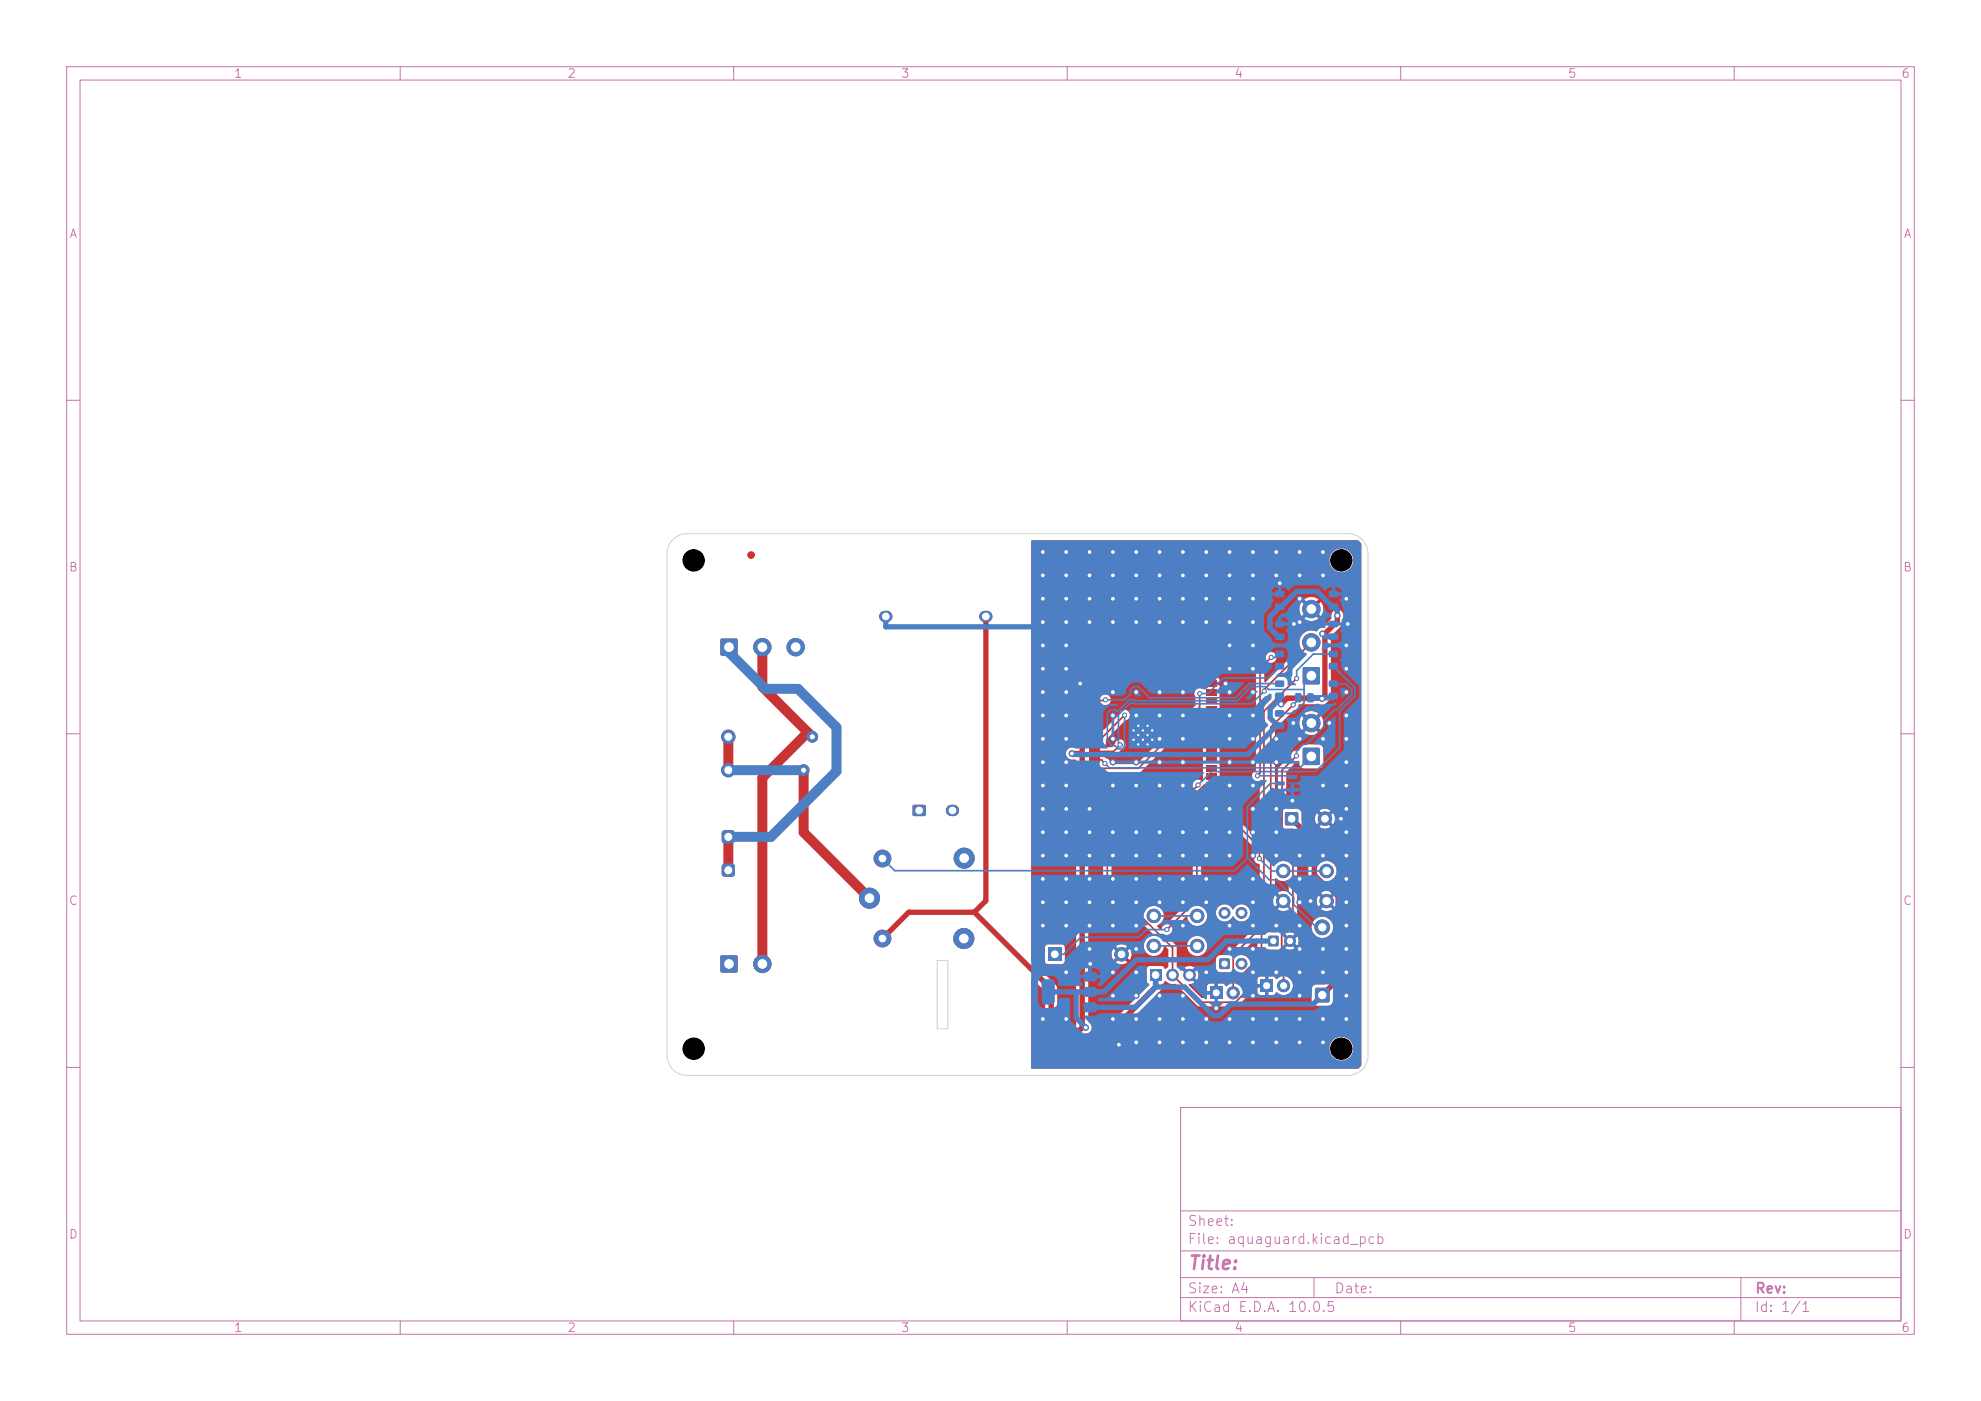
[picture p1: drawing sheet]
<svg xmlns="http://www.w3.org/2000/svg" width="297mm" height="210mm" viewBox="0 0 297 210" stroke-linecap="round" stroke-linejoin="round" font-family="sans-serif">
<defs><g id="words">
<text font-size="2" fill="#c872ab" x="178" y="190.8">Title:</text>
<g font-size="1.5" fill="#c872ab">
<text x="178" y="184.1">Sheet:</text>
<text x="178" y="186.8">File: aquaguard.kicad_pcb</text>
<text x="178" y="197">KiCad E.D.A. 10.0.5</text>
<text x="178" y="194.2">Size: A4</text>
<text x="200" y="194.2">Date:</text>
<text x="263" y="197">Id: 1/1</text>
<text x="263" y="194.2">Rev:</text>
</g>
<g font-size="1.3" fill="#c872ab">
<text x="35" y="12">1</text>
<text x="85" y="12">2</text>
<text x="135" y="12">3</text>
<text x="185" y="12">4</text>
<text x="235" y="12">5</text>
<text x="285" y="12">6</text>
<text x="10.3" y="36">A</text>
<text x="285.3" y="36">A</text>
<text x="10.2" y="86">B</text>
<text x="285.2" y="86">B</text>
<text x="10.2" y="136">C</text>
<text x="285.2" y="136">C</text>
<text x="10.2" y="186">D</text>
<text x="285.2" y="186">D</text>
<text x="35" y="200">1</text>
<text x="85" y="200">2</text>
<text x="135" y="200">3</text>
<text x="185" y="200">4</text>
<text x="235" y="200">5</text>
<text x="285" y="200">6</text>
</g>
</g></defs>
<g fill="none" stroke="#c872ab" stroke-width=".15">
<path d="M10 10h277v190h-277zM12 12h273v186h-273zM60 10v2M110 10v2M160 10v2M210 10v2M260 10v2M10 60h2M285 60h2M10 110h2M285 110h2M10 160h2"/>
<path d="M177 166h108v32h-108zM285 160h2M60 198v2M110 198v2M160 198v2M177 194.5h108M177 191.5h108M177 187.5h108M177 181.5h108M197 191.5v3M210 198v2M260 198v2"/>
<path d="M261 191.5v6.5"/>
</g>
<path d="M136.9 120.7h1.8v1.6h-1.8z" fill="#c83434"/>
<path d="M132.7 92.4h.3M147.7 92.4h.3M142.7 121.5h.3" fill="none" stroke="#c83434" stroke-width="1.7"/>
<circle cx="165.6" cy="156.6" r=".75" fill="#c83434" stroke="#c83434" stroke-width=".15"/>
<path d="M182.9 143.7h1.4v1.5h-1.4z" fill="#c83434"/>
<g fill="#c83434" stroke="#c83434" stroke-width=".15">
<circle cx="186.1" cy="144.5" r=".8"/>
<circle cx="186.1" cy="136.8" r=".8"/>
<circle cx="183.6" cy="136.8" r=".8"/>
</g>
<path d="M157.1 142h2v2h-2z" fill="#c83434"/>
<circle cx="168.1" cy="143" r="1" fill="#c83434" stroke="#c83434" stroke-width=".15"/>
<g fill="#c83434">
<path d="M163.3 102h1.5v.9h-1.5z"/>
<path d="M163.3 103.3h1.5v.9h-1.5z"/>
<path d="M163.3 104.6h1.5v.9h-1.5z"/>
<path d="M163.3 105.8h1.5v.9h-1.5z"/>
<path d="M163.3 107.1h1.5v.9h-1.5z"/>
<path d="M163.3 108.4h1.5v.9h-1.5z"/>
<path d="M163.3 109.6h1.5v.9h-1.5z"/>
<path d="M163.3 110.9h1.5v.9h-1.5z"/>
<path d="M163.3 112.2h1.5v.9h-1.5z"/>
<path d="M163.3 113.5h1.5v.9h-1.5z"/>
<path d="M163.3 114.7h1.5v.9h-1.5z"/>
<path d="M163.3 116h1.5v.9h-1.5z"/>
<path d="M163.3 117.3h1.5v.9h-1.5z"/>
<path d="M163.3 118.5h1.5v.9h-1.5z"/>
<path d="M166.7 119.5h.9v1.5h-.9z"/>
<path d="M168 119.5h.9v1.5h-.9z"/>
<path d="M169.2 119.5h.9v1.5h-.9z"/>
<path d="M170.5 119.5h.9v1.5h-.9z"/>
<path d="M171.8 119.5h.9v1.5h-.9z"/>
<path d="M173 119.5h.9v1.5h-.9z"/>
<path d="M174.3 119.5h.9v1.5h-.9z"/>
<path d="M175.6 119.5h.9v1.5h-.9z"/>
<path d="M176.8 119.5h.9v1.5h-.9z"/>
<path d="M178.1 119.5h.9v1.5h-.9z"/>
<path d="M180.8 118.5h1.5v.9h-1.5z"/>
<path d="M180.8 117.3h1.5v.9h-1.5z"/>
<path d="M180.8 116h1.5v.9h-1.5z"/>
<path d="M180.8 114.7h1.5v.9h-1.5z"/>
<path d="M180.8 113.5h1.5v.9h-1.5z"/>
<path d="M180.8 112.2h1.5v.9h-1.5z"/>
<path d="M180.8 110.9h1.5v.9h-1.5z"/>
<path d="M180.8 109.6h1.5v.9h-1.5z"/>
<path d="M180.8 108.4h1.5v.9h-1.5z"/>
<path d="M180.8 107.1h1.5v.9h-1.5z"/>
<path d="M180.8 105.8h1.5v.9h-1.5z"/>
<path d="M180.8 104.6h1.5v.9h-1.5z"/>
<path d="M180.8 103.3h1.5v.9h-1.5z"/>
<path d="M180.8 102h1.5v.9h-1.5z"/>
<path d="M169.5 108.3h.9v.9h-.9z"/>
</g>
<circle cx="169.9" cy="109.5" r=".3" fill="#c83434" stroke="#c83434" stroke-width=".15"/>
<path d="M169.5 109.7h.9v.9h-.9z" fill="#c83434"/>
<circle cx="169.9" cy="110.9" r=".3" fill="#c83434" stroke="#c83434" stroke-width=".15"/>
<path d="M169.5 111.1h.9v.9h-.9z" fill="#c83434"/>
<g fill="#c83434" stroke="#c83434" stroke-width=".15">
<circle cx="170.6" cy="108.8" r=".3"/>
<circle cx="170.6" cy="110.2" r=".3"/>
<circle cx="170.6" cy="111.6" r=".3"/>
</g>
<path d="M170.9 108.3h.9v.9h-.9z" fill="#c83434"/>
<circle cx="171.3" cy="109.5" r=".3" fill="#c83434" stroke="#c83434" stroke-width=".15"/>
<path d="M170.9 109.7h.9v.9h-.9z" fill="#c83434"/>
<circle cx="171.3" cy="110.9" r=".3" fill="#c83434" stroke="#c83434" stroke-width=".15"/>
<path d="M170.9 111.1h.9v.9h-.9z" fill="#c83434"/>
<g fill="#c83434" stroke="#c83434" stroke-width=".15">
<circle cx="172" cy="108.8" r=".3"/>
<circle cx="172" cy="110.2" r=".3"/>
<circle cx="172" cy="111.6" r=".3"/>
</g>
<path d="M172.3 108.3h.9v.9h-.9z" fill="#c83434"/>
<circle cx="172.7" cy="109.5" r=".3" fill="#c83434" stroke="#c83434" stroke-width=".15"/>
<path d="M172.3 109.7h.9v.9h-.9z" fill="#c83434"/>
<circle cx="172.7" cy="110.9" r=".3" fill="#c83434" stroke="#c83434" stroke-width=".15"/>
<g fill="#c83434">
<path d="M172.3 111.1h.9v.9h-.9z"/>
<path d="M181.4 147.9h1.8v1.8h-1.8z"/>
</g>
<g fill="#c83434" stroke="#c83434" stroke-width=".15">
<circle cx="184.9" cy="148.8" r=".9"/>
<circle cx="192.5" cy="158" r=".5"/>
<circle cx="112.6" cy="83.2" r=".5"/>
</g>
<path d="M172.4 145.3h1.7v1.7h-1.7z" fill="#c83434"/>
<g fill="#c83434" stroke="#c83434" stroke-width=".15">
<circle cx="175.8" cy="146.2" r=".85"/>
<circle cx="178.3" cy="146.2" r=".85"/>
</g>
<path d="M197.2 148.1h2.1v2.1h-2.1z" fill="#c83434"/>
<circle cx="198.2" cy="139" r="1.1" fill="#c83434" stroke="#c83434" stroke-width=".15"/>
<path d="M189 146.9h1.8v1.8h-1.8z" fill="#c83434"/>
<g fill="#c83434" stroke="#c83434" stroke-width=".15">
<circle cx="192.4" cy="147.8" r=".9"/>
<circle cx="173" cy="137.3" r="1"/>
<circle cx="179.5" cy="137.3" r="1"/>
<circle cx="173" cy="141.8" r="1"/>
<circle cx="179.5" cy="141.8" r="1"/>
</g>
<path d="M190.2 140.3h1.4v1.5h-1.4z" fill="#c83434"/>
<circle cx="193.4" cy="141.1" r=".8" fill="#c83434" stroke="#c83434" stroke-width=".15"/>
<path d="M195.4 100.1h2.4v2.4h-2.4z" fill="#c83434"/>
<g fill="#c83434" stroke="#c83434" stroke-width=".15">
<circle cx="196.6" cy="96.3" r="1.3"/>
<circle cx="196.6" cy="91.3" r="1.3"/>
<circle cx="120.5" cy="115.4" r=".8"/>
<circle cx="121.8" cy="110.4" r=".8"/>
<circle cx="157.6" cy="156.6" r=".75"/>
</g>
<path d="M108.1 95.8h2.4v2.4h-2.4z" fill="#c83434"/>
<g fill="#c83434" stroke="#c83434" stroke-width=".15">
<circle cx="114.3" cy="97" r="1.3"/>
<circle cx="119.3" cy="97" r="1.3"/>
</g>
<g fill="#c83434">
<path d="M108.3 129.6l.4-.2 1.1 .1 .2 .1 .2 .3v1.2l-.2 .2-.3 .1h-1.1l-.3-.1-.1-.4v-1.1z"/>
<path d="M108.3 124.6l.4-.2 1.1 .1 .2 .1 .2 .3v1.2l-.2 .2-.3 .1h-1.1l-.3-.1-.1-.4v-1.1z"/>
</g>
<g fill="#c83434" stroke="#c83434" stroke-width=".15">
<circle cx="109.2" cy="115.4" r="1"/>
<circle cx="109.2" cy="110.4" r="1"/>
</g>
<path d="M195.4 112.2h2.4v2.4h-2.4z" fill="#c83434"/>
<g fill="#c83434" stroke="#c83434" stroke-width=".15">
<circle cx="196.6" cy="108.4" r="1.3"/>
<circle cx="161.6" cy="156.6" r=".75"/>
<circle cx="192.4" cy="130.6" r="1"/>
<circle cx="198.9" cy="130.6" r="1"/>
<circle cx="192.4" cy="135.1" r="1"/>
<circle cx="198.9" cy="135.1" r="1"/>
</g>
<path d="M108.1 143.3h2.4v2.4h-2.4z" fill="#c83434"/>
<g fill="#c83434" stroke="#c83434" stroke-width=".15">
<circle cx="114.3" cy="144.5" r="1.3"/>
<circle cx="130.4" cy="134.6" r="1.5"/>
<circle cx="132.3" cy="140.7" r="1.25"/>
<circle cx="144.5" cy="140.7" r="1.5"/>
<circle cx="144.6" cy="128.6" r="1.5"/>
<circle cx="132.3" cy="128.7" r="1.25"/>
</g>
<path d="M192.7 121.8h1.9v1.9h-1.9z" fill="#c83434"/>
<g fill="#c83434" stroke="#c83434" stroke-width=".15">
<circle cx="198.6" cy="122.7" r="1"/>
<circle cx="177.3" cy="152.8" r=".4"/>
<circle cx="166.8" cy="86.3" r=".4"/>
<circle cx="163.3" cy="93.3" r=".4"/>
<circle cx="156.3" cy="152.8" r=".4"/>
<circle cx="187.8" cy="142.3" r=".4"/>
<circle cx="166.8" cy="135.3" r=".4"/>
<circle cx="170.3" cy="93.3" r=".4"/>
<circle cx="173.8" cy="89.8" r=".4"/>
<circle cx="180.8" cy="131.8" r=".4"/>
<circle cx="201.8" cy="110.8" r=".4"/>
<circle cx="173.8" cy="131.8" r=".4"/>
<circle cx="194.8" cy="89.8" r=".4"/>
<circle cx="187.8" cy="103.8" r=".4"/>
<circle cx="159.8" cy="100.2" r=".4"/>
<circle cx="198.3" cy="117.7" r=".4"/>
<circle cx="187.8" cy="121.2" r=".4"/>
<circle cx="170.3" cy="117.7" r=".4"/>
<circle cx="187.8" cy="145.8" r=".4"/>
<circle cx="170.3" cy="124.8" r=".4"/>
<circle cx="187.8" cy="82.8" r=".4"/>
<circle cx="194.8" cy="145.8" r=".4"/>
<circle cx="201.8" cy="131.8" r=".4"/>
<circle cx="177.3" cy="138.8" r=".4"/>
<circle cx="201.8" cy="96.8" r=".4"/>
<circle cx="201.8" cy="103.8" r=".4"/>
<circle cx="198.3" cy="152.8" r=".4"/>
<circle cx="194.8" cy="152.8" r=".4"/>
<circle cx="159.8" cy="89.8" r=".4"/>
<circle cx="159.8" cy="86.3" r=".4"/>
<circle cx="166.8" cy="149.2" r=".4"/>
<circle cx="191.3" cy="156.3" r=".4"/>
<circle cx="191.3" cy="138.8" r=".4"/>
<circle cx="159.8" cy="107.2" r=".4"/>
<circle cx="159.8" cy="145.8" r=".4"/>
<circle cx="187.8" cy="149.2" r=".4"/>
<circle cx="201.8" cy="128.2" r=".4"/>
<circle cx="191.3" cy="124.8" r=".4"/>
<circle cx="177.3" cy="82.8" r=".4"/>
<circle cx="201.8" cy="135.3" r=".4"/>
<circle cx="187.8" cy="135.3" r=".4"/>
<circle cx="159.8" cy="103.8" r=".4"/>
<circle cx="180.8" cy="82.8" r=".4"/>
<circle cx="167.7" cy="156.6" r=".4"/>
<circle cx="193.9" cy="108.4" r=".4"/>
<circle cx="187.8" cy="114.2" r=".4"/>
<circle cx="170.3" cy="114.2" r=".4"/>
<circle cx="156.3" cy="131.8" r=".4"/>
<circle cx="198.3" cy="145.8" r=".4"/>
<circle cx="177.3" cy="149.2" r=".4"/>
<circle cx="201.8" cy="107.2" r=".4"/>
<circle cx="193.8" cy="120" r=".4"/>
<circle cx="170.3" cy="128.2" r=".4"/>
<circle cx="184.3" cy="100.2" r=".4"/>
<circle cx="191.9" cy="87.4" r=".4"/>
<circle cx="161.9" cy="102.5" r=".4"/>
<circle cx="166.8" cy="107.2" r=".4"/>
<circle cx="184.3" cy="131.8" r=".4"/>
<circle cx="187.8" cy="117.7" r=".4"/>
<circle cx="194.8" cy="110.8" r=".4"/>
<circle cx="173.8" cy="114.2" r=".4"/>
<circle cx="166.8" cy="110.8" r=".4"/>
<circle cx="177.3" cy="128.2" r=".4"/>
<circle cx="177.3" cy="156.3" r=".4"/>
<circle cx="187.8" cy="93.3" r=".4"/>
<circle cx="184.3" cy="121.2" r=".4"/>
<circle cx="184.3" cy="110.8" r=".4"/>
<circle cx="170.3" cy="156.3" r=".4"/>
<circle cx="191.3" cy="128.2" r=".4"/>
<circle cx="173.8" cy="117.7" r=".4"/>
<circle cx="194.8" cy="156.3" r=".4"/>
<circle cx="201.8" cy="121.2" r=".4"/>
<circle cx="159.8" cy="152.8" r=".4"/>
<circle cx="180.8" cy="156.3" r=".4"/>
<circle cx="184.3" cy="142.3" r=".4"/>
<circle cx="159.8" cy="131.8" r=".4"/>
<circle cx="170.3" cy="142.3" r=".4"/>
<circle cx="177.3" cy="89.8" r=".4"/>
<circle cx="198.3" cy="82.8" r=".4"/>
<circle cx="180.8" cy="121.2" r=".4"/>
<circle cx="194.8" cy="149.2" r=".4"/>
<circle cx="166.8" cy="138.8" r=".4"/>
<circle cx="177.3" cy="135.3" r=".4"/>
<circle cx="170.3" cy="145.8" r=".4"/>
<circle cx="170.3" cy="89.8" r=".4"/>
<circle cx="159.8" cy="138.8" r=".4"/>
<circle cx="180.8" cy="135.3" r=".4"/>
<circle cx="187.8" cy="96.8" r=".4"/>
<circle cx="180.8" cy="152.8" r=".4"/>
<circle cx="194.8" cy="86.3" r=".4"/>
<circle cx="159.8" cy="117.7" r=".4"/>
<circle cx="201.8" cy="152.8" r=".4"/>
<circle cx="159.8" cy="114.2" r=".4"/>
<circle cx="201.8" cy="117.7" r=".4"/>
<circle cx="170.3" cy="107.2" r=".4"/>
<circle cx="177.3" cy="131.8" r=".4"/>
<circle cx="194.8" cy="131.8" r=".4"/>
<circle cx="156.3" cy="124.8" r=".4"/>
<circle cx="184.3" cy="124.8" r=".4"/>
<circle cx="194.8" cy="128.2" r=".4"/>
<circle cx="194" cy="93.5" r=".4"/>
<circle cx="159.8" cy="93.3" r=".4"/>
<circle cx="177.3" cy="124.8" r=".4"/>
<circle cx="173.8" cy="135.3" r=".4"/>
<circle cx="166.8" cy="93.3" r=".4"/>
<circle cx="166.8" cy="114.2" r=".4"/>
<circle cx="163.3" cy="131.8" r=".4"/>
<circle cx="163.3" cy="142.3" r=".4"/>
<circle cx="173.8" cy="156.3" r=".4"/>
<circle cx="156.3" cy="128.2" r=".4"/>
<circle cx="194.8" cy="135.3" r=".4"/>
<circle cx="177.3" cy="107.2" r=".4"/>
<circle cx="201.8" cy="145.8" r=".4"/>
<circle cx="201" cy="122.7" r=".4"/>
<circle cx="201.8" cy="138.8" r=".4"/>
<circle cx="201.8" cy="100.2" r=".4"/>
<circle cx="187.8" cy="89.8" r=".4"/>
<circle cx="191.3" cy="114.2" r=".4"/>
<circle cx="170.3" cy="103.8" r=".4"/>
<circle cx="201.8" cy="89.8" r=".4"/>
<circle cx="156.3" cy="100.2" r=".4"/>
<circle cx="201.8" cy="124.8" r=".4"/>
<circle cx="170.3" cy="138.8" r=".4"/>
<circle cx="180.8" cy="124.8" r=".4"/>
<circle cx="159.8" cy="124.8" r=".4"/>
<circle cx="201.8" cy="149.2" r=".4"/>
<circle cx="159.8" cy="82.8" r=".4"/>
<circle cx="184.3" cy="103.8" r=".4"/>
<circle cx="156.3" cy="86.3" r=".4"/>
<circle cx="191.3" cy="145.8" r=".4"/>
<circle cx="187.8" cy="128.2" r=".4"/>
<circle cx="184.3" cy="138.8" r=".4"/>
<circle cx="177.3" cy="117.7" r=".4"/>
<circle cx="184.3" cy="117.7" r=".4"/>
<circle cx="156.3" cy="89.8" r=".4"/>
<circle cx="184.3" cy="82.8" r=".4"/>
<circle cx="180.8" cy="128.2" r=".4"/>
<circle cx="163.3" cy="135.3" r=".4"/>
<circle cx="182.3" cy="151.1" r=".4"/>
<circle cx="156.3" cy="82.8" r=".4"/>
<circle cx="159.8" cy="128.2" r=".4"/>
<circle cx="201.8" cy="142.3" r=".4"/>
<circle cx="198.3" cy="110.8" r=".4"/>
<circle cx="173.8" cy="103.8" r=".4"/>
<circle cx="170.3" cy="152.8" r=".4"/>
<circle cx="156.3" cy="103.8" r=".4"/>
<circle cx="173.8" cy="149.2" r=".4"/>
<circle cx="177.3" cy="86.3" r=".4"/>
<circle cx="180.8" cy="89.8" r=".4"/>
<circle cx="159.8" cy="110.8" r=".4"/>
<circle cx="170.3" cy="131.8" r=".4"/>
<circle cx="163.3" cy="86.3" r=".4"/>
<circle cx="187.8" cy="152.8" r=".4"/>
<circle cx="173.8" cy="128.2" r=".4"/>
<circle cx="194.8" cy="93.3" r=".4"/>
<circle cx="156.3" cy="93.3" r=".4"/>
<circle cx="180.8" cy="86.3" r=".4"/>
<circle cx="163.3" cy="89.8" r=".4"/>
<circle cx="163.3" cy="128.2" r=".4"/>
<circle cx="184.3" cy="152.8" r=".4"/>
<circle cx="173.8" cy="93.3" r=".4"/>
<circle cx="194.8" cy="142.3" r=".4"/>
<circle cx="166.8" cy="152.8" r=".4"/>
<circle cx="156.3" cy="110.8" r=".4"/>
<circle cx="187.8" cy="110.8" r=".4"/>
<circle cx="170.3" cy="82.8" r=".4"/>
<circle cx="173.8" cy="124.8" r=".4"/>
<circle cx="184.3" cy="86.3" r=".4"/>
<circle cx="187.8" cy="138.8" r=".4"/>
<circle cx="166.8" cy="103.8" r=".4"/>
<circle cx="184.3" cy="89.8" r=".4"/>
<circle cx="156.3" cy="114.2" r=".4"/>
<circle cx="163.3" cy="121.2" r=".4"/>
<circle cx="173.8" cy="86.3" r=".4"/>
<circle cx="170.3" cy="86.3" r=".4"/>
<circle cx="187.8" cy="86.3" r=".4"/>
<circle cx="166.8" cy="131.8" r=".4"/>
<circle cx="166.8" cy="89.8" r=".4"/>
<circle cx="191.3" cy="82.8" r=".4"/>
<circle cx="194.8" cy="138.8" r=".4"/>
<circle cx="173.8" cy="82.8" r=".4"/>
<circle cx="163.3" cy="124.8" r=".4"/>
<circle cx="173.8" cy="110.8" r=".4"/>
<circle cx="184.3" cy="114.2" r=".4"/>
<circle cx="170.3" cy="135.3" r=".4"/>
<circle cx="180.8" cy="93.3" r=".4"/>
<circle cx="198.3" cy="86.3" r=".4"/>
<circle cx="187.8" cy="156.3" r=".4"/>
<circle cx="191.3" cy="86.3" r=".4"/>
<circle cx="166.8" cy="124.8" r=".4"/>
<circle cx="194.8" cy="82.8" r=".4"/>
<circle cx="196.5" cy="135.1" r=".4"/>
<circle cx="187.8" cy="100.2" r=".4"/>
<circle cx="170.3" cy="149.2" r=".4"/>
<circle cx="191.3" cy="110.8" r=".4"/>
<circle cx="183.7" cy="102.5" r=".4"/>
<circle cx="173.8" cy="107.2" r=".4"/>
<circle cx="166.8" cy="145.8" r=".4"/>
<circle cx="177.3" cy="93.3" r=".4"/>
<circle cx="156.3" cy="117.7" r=".4"/>
<circle cx="191.3" cy="152.8" r=".4"/>
<circle cx="173.8" cy="152.8" r=".4"/>
<circle cx="166.8" cy="82.8" r=".4"/>
<circle cx="202.1" cy="93.5" r=".4"/>
<circle cx="166.8" cy="128.2" r=".4"/>
<circle cx="198.3" cy="142.3" r=".4"/>
<circle cx="187.8" cy="124.8" r=".4"/>
<circle cx="177.3" cy="103.8" r=".4"/>
<circle cx="180.8" cy="145.8" r=".4"/>
<circle cx="159.8" cy="121.2" r=".4"/>
<circle cx="156.3" cy="107.2" r=".4"/>
<circle cx="198.3" cy="156.3" r=".4"/>
<circle cx="198.3" cy="128.2" r=".4"/>
<circle cx="184.3" cy="156.3" r=".4"/>
<circle cx="163.3" cy="138.8" r=".4"/>
<circle cx="177.3" cy="114.2" r=".4"/>
<circle cx="163.3" cy="82.8" r=".4"/>
<circle cx="156.3" cy="121.2" r=".4"/>
<circle cx="177.3" cy="110.8" r=".4"/>
<circle cx="156.3" cy="135.3" r=".4"/>
<circle cx="187.8" cy="131.8" r=".4"/>
<circle cx="199.3" cy="108.4" r=".4"/>
<circle cx="159.8" cy="135.3" r=".4"/>
<circle cx="163.4" cy="144.5" r=".4"/>
<circle cx="191.3" cy="121.2" r=".4"/>
<circle cx="187.8" cy="107.2" r=".4"/>
<circle cx="201.8" cy="114.2" r=".4"/>
<circle cx="159.8" cy="96.8" r=".4"/>
<circle cx="184.3" cy="107.2" r=".4"/>
<circle cx="166.8" cy="117.7" r=".4"/>
<circle cx="184.3" cy="96.8" r=".4"/>
<circle cx="156.3" cy="138.8" r=".4"/>
<circle cx="184.3" cy="93.3" r=".4"/>
<circle cx="156.3" cy="96.8" r=".4"/>
<circle cx="184.3" cy="128.2" r=".4"/>
<circle cx="175" cy="139.3" r=".3"/>
<circle cx="198.3" cy="95" r=".4"/>
<circle cx="198.2" cy="104.7" r=".4"/>
<circle cx="160.7" cy="113" r=".4"/>
<circle cx="200.5" cy="92.3" r=".4"/>
<circle cx="162.8" cy="154" r=".4"/>
<circle cx="192.1" cy="105.6" r=".4"/>
<circle cx="165.7" cy="104.9" r=".3"/>
<circle cx="168.6" cy="107.2" r=".3"/>
<circle cx="167.9" cy="111.7" r=".3"/>
<circle cx="189.5" cy="103.6" r=".3"/>
<circle cx="165.6" cy="114.4" r=".3"/>
<circle cx="179.9" cy="104" r=".3"/>
<circle cx="193.9" cy="105.7" r=".3"/>
<circle cx="179.6" cy="117.7" r=".3"/>
<circle cx="188.8" cy="128.7" r=".3"/>
<circle cx="194.4" cy="101.7" r=".3"/>
<circle cx="194.4" cy="113.3" r=".3"/>
<circle cx="190.6" cy="98.5" r=".3"/>
<circle cx="188.5" cy="116.3" r=".3"/>
</g>
<path d="M114.3 97v6l7.5 7.4M109.2 110.4v5M120.5 115.4v9.4l9.9 9.8M121.1 109.8l-6.8 6.8v27.9M109.2 125.4v5" fill="none" stroke="#c83434" stroke-width="1.5"/>
<path d="M147.8 92.4v42.6l-1.7 1.7M198.3 95h.3M198.6 95v9.3l-.4 .4h-5.2l-.9 .9M200.5 92.3v.8l-1.9 1.9M160.7 113h1.5M164.1 103.7h-1.5l-.4 .4v49.9M146.1 136.7l11.5 11.6v8.3l1.5 1.5h3.2l4-4.2h1l6-6v-1.7M146.1 136.7h-9.9l-3.9 4M193.6 122.7l3.4 3.4v5l1.8 1.8h.3l1.5 1.5v12.4l-2.4 2.4M162.2 154l-.6 .7v1.9M162.2 154h.6" fill="none" stroke="#c83434" stroke-width=".8"/>
<g fill="none" stroke="#c83434" stroke-width=".25">
<path d="M190.6 98.5l-1.7 1.7v15.7l-.4 .4M196.6 96.3l-7.1 7.1v.2M164.1 113.9h1.1l.4 .5M165.7 104.9l-.1 .1h-1.5M167.9 111.7l-.9 .9h-2.9M168.6 107.2l-3.4 3.4v.8h-1.1M179.6 117.7l-1 1v1.5M179.9 104v2l-9.2 9.2h-6.6M181.6 117.7h-1.1l-1 1.1v16l-4.5 4.5M181.6 119h1.1v1.8l6.1 6.2v1.7M193.9 105.7l-3.4 3.3v29.6l-1.4 1.4v3.2l-2.6 2.6v3.2l-1.3 1.2h-5.3l-4.1-4v-4.1l-9.8-9.8v-14.5l-1.3-1.4h-.6M194.4 113.3l-2.2 2.1v11.9l1.6 1.7v8.4l-1.6 1.7v5.1l.2 .3v3.3"/>
<path d="M194.4 101.7l-4.9 4.9v32l-4.6 4.6v5.6"/>
</g>
<g fill="#c83434">
<path d="M154.6 81.1l49-.1 .5 .6v78.1l-.5 .5h-48.9l-.1-.1 .1-13.4h.1l1.9 2v7a1.31 1.31 0 0 0-.3 1.4 1.31 1.31 0 0 0 1.2 .8l.9 .9 .5 .2 3.5-.1 .3-.1 .9-.9h27.7v.2a1.1 1.1 0 0 0 1.6 .9 1.1 1.1 0 0 0 .1-1.9h6.2v.2a1.8 1.8 0 0 0 2.7 1.4 1.8 1.8 0 0 0 0-3 1.8 1.8 0 0 0-2.7 1.4h-6.2a1.1 1.1 0 0 0-1.7 .8h-27.7l.3-.3 .9 .1a1.24 1.24 0 0 0 1.4-.1l-.7-.6-.7 .6h-.9l.3-.4 .3 .1 .6-.7h.8l.6 .7a1.24 1.24 0 0 0 0-1.4l-.6 .7h-.8l1.1-1-.2-.2v-.1l.5-.5h.8l.5-.2 6.1-6.1 .1-.3 .1-.7 .3-.1 .1-.3h.2a1.59 1.59 0 0 0 1.5 .4l3.4 3.3h5.7l1.6-1.5 .1-3.2 2.5-2.5 .2-.4v-.9l.1-.1 .3 .1 1.3 .1v1.9l.3 .5v1.6l-.4 .4-.5-.4h-.7v1h-.5v-1h-.9l-.3 .3v.8h1v.5h-1v.8l.1 .2 .3 .1 .8 .1v-1.1h.5v1.1l.7-.1 .5-.4a1.45 1.45 0 0 0 2.2-.1 1.45 1.45 0 0 0-.5-2.2v-1.9l-.3-.6v-1.5l.1-.1a1.29 1.29 0 0 0 1.2-.2l-.7-.6 .3-.2 .1-.2 .7 .6a1.29 1.29 0 0 0 0-1.4l-.7 .7-.2-.3h-.2l.7-.7-.4-.2h-.8l-.1-.1v-.3l1.5-1.6 .2-.3v-8.6l-.2-.3-1.5-1.6 .1-2.8h1l2.2 2.3 .1 4.9 .1 .3 1.9 1.9v.1l-.2 .1 .7 .7-.3 .4-.7-.7-.1 .1a1.49 1.49 0 0 0 .1 1.6l.7-.7 .3 .4-.7 .7h.1a1.87 1.87 0 0 0 1.6 .1v1.5l-.1 .2a1.63 1.63 0 0 0-2.4-.3 1.63 1.63 0 0 0 0 2.5 1.63 1.63 0 0 0 2.4-.3l.1 .1v6.3l-1.2 1.2h-1.2a.74 .74 0 0 0-.7 .7l.1 1.9 .2 .4 .4 .2h1.9l.4-.2 .2-.4 .1-1.4 1.4-1.4 .2-.5v-12.6l-.2-.5-1.8-1.8a1.54 1.54 0 0 0 .7-2.1 1.54 1.54 0 0 0-2.1-.6l-.2-.1v-3.2l-.1-.3-2.6-2.7-.1-.4h2l.1 .5 .2 .5 .8-.7 .3 .3-.7 .7 .1 .1a1.49 1.49 0 0 0 1.6-.1l-.7-.7 .3-.3 .8 .7v-.1a1.49 1.49 0 0 0 0-1.6l-.8 .7-.3-.4 .7-.7-.1-.1a1.49 1.49 0 0 0-1.6 .1l.7 .7-.3 .4-.8-.7-.3 .7h-2a1.36 1.36 0 0 0-.1-1.1l-.5-.3h-1.5l-.2-.1v-5.3l1.6-1.7 .3-.1 .1 .2a.81 .81 0 0 0 .7 1h2.3l.4-.3 .2-.4v-2.3a.77 .77 0 0 0-.7-.6h-2.3a.99 .99 0 0 0-.7 .9h-.1a.83 .83 0 0 0-1.1 .7l-1.8 1.9-.1 .3v12l.1 .3 1.2 1.2v.1l-.1 .1a1.84 1.84 0 0 0-1.6 .4l-.1-.1v-20.1l1.1-1h2.6l.1 .7 .3 .5 .8-.9 .4 .4-.9 .8 .1 .1a1.8 1.8 0 0 0 2.1-.1l-.8-.8 .3-.4 .8 .9 .1-.1a1.79 1.79 0 0 0-.1-2.1l-.8 .8-.3-.3 .8-.9h-.1a1.79 1.79 0 0 0-2.1 0l.9 .9-.4 .3-.8-.8-.3 .5-.1 .5h-2.6l1.7-1.8a.99 .99 0 0 0 .9-.9h3.5l.5-.2 .6-.7 .1-.3v-9l1.8-1.8 .1-1.2a.91 .91 0 0 0-.8-1 .91 .91 0 0 0-1 .8v.6l-1.3 1.3-.6 .2a.46 .46 0 0 1-.7 .2 1.88 1.88 0 0 0-2.1 2.6l-5.3 5.2-.1-.1 .1-1.8 1-1a.82 .82 0 0 0 .8-.9 .82 .82 0 0 0-.8-.8 .82 .82 0 0 0-.8 .8l-1.4 1.3-.1 .3v15.4a.83 .83 0 0 0-.5 1 .83 .83 0 0 0 1 .6l.1 .1v8.7l-.2 .1-5.4-5.5v-1.7l-.5-.5v-15.6h-2.5l.1 .4-.1 .1a.83 .83 0 0 0-1.1 .3 .83 .83 0 0 0 0 1v1.3l-8.7 8.7h-3.9l-.2-.1a.91 .91 0 0 0-.7-.8l-.1-.2v-.1l1.5-.1 1-.8a.81 .81 0 0 0 .6-.8 .81 .81 0 0 0-.8-.8 .81 .81 0 0 0-.8 .8l-.4 .4h-1a.28 .28 0 0 1 .1-.5v-.7l2.9-2.8a.81 .81 0 0 0 .7-.9 .81 .81 0 0 0-.8-.7 .81 .81 0 0 0-.8 .7l-2.4 2.3-.1-.1v-2.4v-1.1l.2-.1a.82 .82 0 0 0 1-.8 .82 .82 0 0 0-1.1-.8l-.1-1.4h-2.5l-.7 .3-.7 .7-.1 .4v7.8l-.1 .2a1.12 1.12 0 0 0-1.3 .4 .9 .9 0 0 0 .7 1.4h.6l.1 .1v39.6l-.6 .8v1.4a1.49 1.49 0 0 0-.3 1.3h-1l-.5-.5-.4-.9v-7.5l-.1-.4-3.8-3.9v-1.9h2v2.1l.3 .4h2.4l.2-.1 .1-.3v-2.1l-.2-.4-2.3-.1-.3 .2-.2 .3h-2v-40h8.2v.2h2.5v-.2h15v.2h2.5v-.2l-.1-.3-.3-.2h-.6v.7h-.5v-.7l-.7 .1-.3 .4h-15l-.1-.3-.3-.2h-.6v.7h-.5v-.7l-.7 .1-.3 .4h-8.2v-10.8h40.2l.1 .7 .3 .5 .8-.9 .4 .4-.9 .8a1.78 1.78 0 0 0 2.2 0l-.8-.8 .3-.4 .8 .9 .1-.1a1.79 1.79 0 0 0-.1-2.1l-.8 .8-.3-.3 .8-.8-.1-.1a1.79 1.79 0 0 0-2.1 .1l.9 .8-.4 .3-.8-.8-.3 .5-.1 .5h-40.2v-7.3h44.7v.2a1.8 1.8 0 0 0 2.7 1.4 1.8 1.8 0 0 0 0-3 1.8 1.8 0 0 0-2.7 1.4h-44.7z"/>
<path d="M163.2 120l1.7-.1 .4-.1 .1 .1 .1 12.7 7.5 7.6a1.52 1.52 0 0 0-1.5 1.4 1.52 1.52 0 0 0 1.2 1.6 1.52 1.52 0 0 0 1.8-1.1v-.2l.1-.1 .6 .6-.1 2.5-.4 .4-.5-.5h-1.8l-.4 .1-.1 .4v1.8l.1 .3 .3 .1v.2l-5.3 5.2-.8 .1-.5 .2-2.3 2.2-.2 .4-.3 .3-.4-.4 .1-.7a.94 .94 0 0 0 1-.6 .94 .94 0 0 0-.4-1.2l-.1-10.3h3.5l.1 .5 .2 .5 .8-.7 .3 .3-.7 .8a1.48 1.48 0 0 0 1.7 0l-.7-.8 .3-.3 .8 .7a1.48 1.48 0 0 0 0-1.7l-.8 .7-.3-.3 .7-.8a1.48 1.48 0 0 0-1.7 0l.7 .8-.3 .3-.8-.7-.3 .7h-3.5z"/>
<path d="M180.1 119h.2l.1 .5 .2 .4 1.4 .1v.9l.2 .3 6 6v1a.89 .89 0 0 0 .7 1.4v8.7l-4.5 4.5-.2 .3-1.2 .1a.74 .74 0 0 0-.7 .7v1.2l.2 .4 .4 .3h1.3v1.8l-.4 .2-.4-.4h-.8v1h-.5v-1l-.9 .1-.3 .3v.8h1.1v.5h-1.1v.5h-.7l-2-1.9 .1-.2 .8-.2-.6-.7 .3-.3 .7 .6a1.34 1.34 0 0 0-.1-1.5l-.6 .6-.3-.3 .5-.7a1.34 1.34 0 0 0-1.4 0l.6 .7-.3 .3-.7-.6-.2 .1-.6-.6v-2.9l-.1-.3h1.7a1.5 1.5 0 0 0 2.1 1.5 1.5 1.5 0 0 0 .4-2.5 1.5 1.5 0 0 0-2.5 .7v.3h-1.7l-1.3-1.3v-.3a.86 .86 0 0 0 .8-.7l2-2h.2a1.51 1.51 0 0 0 1.8 1.4 1.51 1.51 0 0 0 1.1-2.1h1.4v.2a1.35 1.35 0 0 0 1.1 1.2 1.35 1.35 0 0 0 1.5-.7 1.32 1.32 0 0 0 1.8 .7 1.32 1.32 0 0 0 .5-1.9 1.32 1.32 0 0 0-1.9-.3l-.4 .4h-.1a1.31 1.31 0 0 0-1.4-.7 1.31 1.31 0 0 0-1.1 1.1h-1.4a1.87 1.87 0 0 0-1.3-1l.5-.8z"/>
<path d="M188.3 140.7h.2v2.2l-1.1 1.1a1.64 1.64 0 0 0-1.4-.9v-.1z"/>
<path d="M191.2 135.9l.7-.7 .3 .4-.7 .7a1.82 1.82 0 0 0 1.7 .1v.8l-1.5 1.5-.2 .4v.6l-.9 .1-.1-.3 .5-.5 .1-.3z"/>
<path d="M165.4 115.8l5.6-.1 9.3-9.1 .1 .3v8.9v1.2l-.2 .1a.85 .85 0 0 0-.9-.2 .85 .85 0 0 0-.5 .7l-.7 .7-.2 .6-.1 .1h-10.4v2.5h10.6l.8 .1v12.9l-4 4.1a1.02 1.02 0 0 0-.7 .8l-.6-.6a1.54 1.54 0 0 0 .5-2.6 1.54 1.54 0 0 0-2.5 .6l-4.9-4.8v-10.4l.3-.1v-2.5l-.3-.1v-1.4l-1.2-1.3z"/>
<path d="M191.2 131.7v-.1a1.98 1.98 0 0 0 2 .3v1.8a1.69 1.69 0 0 0-1.7 .1l.7 .7-.3 .4-.8-.8z"/>
</g>
<path d="M136.9 120.7h1.8v1.6h-1.8z" fill="#4d7fc4"/>
<path d="M132.7 92.4h.3M147.7 92.4h.3M142.7 121.5h.3" fill="none" stroke="#4d7fc4" stroke-width="1.7"/>
<path d="M182.9 143.7h1.4v1.5h-1.4z" fill="#4d7fc4"/>
<g fill="#4d7fc4" stroke="#4d7fc4" stroke-width=".15">
<circle cx="186.1" cy="144.5" r=".8"/>
<circle cx="186.1" cy="136.8" r=".8"/>
<circle cx="183.6" cy="136.8" r=".8"/>
</g>
<path d="M157.1 142h2v2h-2z" fill="#4d7fc4"/>
<g fill="#4d7fc4" stroke="#4d7fc4" stroke-width=".15">
<circle cx="168.1" cy="143" r="1"/>
<circle cx="169.9" cy="109.5" r=".3"/>
<circle cx="169.9" cy="110.9" r=".3"/>
<circle cx="170.6" cy="108.8" r=".3"/>
<circle cx="170.6" cy="110.2" r=".3"/>
<circle cx="170.6" cy="111.6" r=".3"/>
<circle cx="171.3" cy="109.5" r=".3"/>
<circle cx="171.3" cy="110.9" r=".3"/>
<circle cx="172" cy="108.8" r=".3"/>
<circle cx="172" cy="110.2" r=".3"/>
<circle cx="172" cy="111.6" r=".3"/>
<circle cx="172.7" cy="109.5" r=".3"/>
<circle cx="172.7" cy="110.9" r=".3"/>
</g>
<path d="M181.4 147.9h1.8v1.8h-1.8z" fill="#4d7fc4"/>
<circle cx="184.9" cy="148.8" r=".9" fill="#4d7fc4" stroke="#4d7fc4" stroke-width=".15"/>
<path d="M172.4 145.3h1.7v1.7h-1.7z" fill="#4d7fc4"/>
<g fill="#4d7fc4" stroke="#4d7fc4" stroke-width=".15">
<circle cx="175.8" cy="146.2" r=".85"/>
<circle cx="178.3" cy="146.2" r=".85"/>
</g>
<path d="M197.2 148.1h2.1v2.1h-2.1z" fill="#4d7fc4"/>
<circle cx="198.2" cy="139" r="1.1" fill="#4d7fc4" stroke="#4d7fc4" stroke-width=".15"/>
<path d="M189 146.9h1.8v1.8h-1.8z" fill="#4d7fc4"/>
<g fill="#4d7fc4" stroke="#4d7fc4" stroke-width=".15">
<circle cx="192.4" cy="147.8" r=".9"/>
<circle cx="173" cy="137.3" r="1"/>
<circle cx="179.5" cy="137.3" r="1"/>
<circle cx="173" cy="141.8" r="1"/>
<circle cx="179.5" cy="141.8" r="1"/>
</g>
<path d="M190.2 140.3h1.4v1.5h-1.4z" fill="#4d7fc4"/>
<circle cx="193.4" cy="141.1" r=".8" fill="#4d7fc4" stroke="#4d7fc4" stroke-width=".15"/>
<path d="M195.4 100.1h2.4v2.4h-2.4z" fill="#4d7fc4"/>
<g fill="#4d7fc4" stroke="#4d7fc4" stroke-width=".15">
<circle cx="196.6" cy="96.3" r="1.3"/>
<circle cx="196.6" cy="91.3" r="1.3"/>
<circle cx="120.5" cy="115.4" r=".8"/>
<circle cx="121.8" cy="110.4" r=".8"/>
</g>
<path d="M108.1 95.8h2.4v2.4h-2.4z" fill="#4d7fc4"/>
<g fill="#4d7fc4" stroke="#4d7fc4" stroke-width=".15">
<circle cx="114.3" cy="97" r="1.3"/>
<circle cx="119.3" cy="97" r="1.3"/>
</g>
<g fill="#4d7fc4">
<path d="M108.3 129.6l.4-.2 1.1 .1 .2 .1 .2 .3v1.2l-.2 .2-.3 .1h-1.1l-.3-.1-.1-.4v-1.1z"/>
<path d="M108.3 124.6l.4-.2 1.1 .1 .2 .1 .2 .3v1.2l-.2 .2-.3 .1h-1.1l-.3-.1-.1-.4v-1.1z"/>
</g>
<g fill="#4d7fc4" stroke="#4d7fc4" stroke-width=".15">
<circle cx="109.2" cy="115.4" r="1"/>
<circle cx="109.2" cy="110.4" r="1"/>
</g>
<path d="M195.4 112.2h2.4v2.4h-2.4z" fill="#4d7fc4"/>
<g fill="#4d7fc4" stroke="#4d7fc4" stroke-width=".15">
<circle cx="196.6" cy="108.4" r="1.3"/>
<circle cx="192.4" cy="130.6" r="1"/>
<circle cx="198.9" cy="130.6" r="1"/>
<circle cx="192.4" cy="135.1" r="1"/>
<circle cx="198.9" cy="135.1" r="1"/>
</g>
<path d="M108.1 143.3h2.4v2.4h-2.4z" fill="#4d7fc4"/>
<g fill="#4d7fc4" stroke="#4d7fc4" stroke-width=".15">
<circle cx="114.3" cy="144.5" r="1.3"/>
<circle cx="130.4" cy="134.6" r="1.5"/>
<circle cx="132.3" cy="140.7" r="1.25"/>
<circle cx="144.5" cy="140.7" r="1.5"/>
<circle cx="144.6" cy="128.6" r="1.5"/>
<circle cx="132.3" cy="128.7" r="1.25"/>
</g>
<path d="M192.7 121.8h1.9v1.9h-1.9z" fill="#4d7fc4"/>
<circle cx="198.6" cy="122.7" r="1" fill="#4d7fc4" stroke="#4d7fc4" stroke-width=".15"/>
<g fill="#4d7fc4">
<path d="M191.2 108.3h1.2l.1 .2v.6l-.2 .2h-1l-.2-.3z"/>
<path d="M191.2 106.5l1.2-.1 .1 .3v.6l-.2 .2-1-.1-.2-.2z"/>
<path d="M162.6 145.7h1.7l.1 .3v1l-.3 .1h-1.5l-.2-.3 .1-.9z"/>
<path d="M162.6 148h1.7l.1 .3v1l-.3 .1h-1.5l-.2-.3 .1-.9z"/>
<path d="M156.3 146.9l.2-.1h1.1l.5 .3v3l-.2 .4-1.4 .1-.3-.3-.1-3z"/>
<path d="M162.6 150.3h1.7l.1 .3v1l-.3 .1h-1.5l-.2-.3 .1-.9z"/>
<path d="M191.2 103.9l1.2-.1 .1 .3v.6l-.2 .1h-1l-.2-.2z"/>
<path d="M191.2 102.1l1.2-.1 .1 .2v.7l-.2 .1h-1l-.2-.2z"/>
<path d="M193.1 116.2h1.3l.1 .5-.2 .1h-1.2l-.1-.2z"/>
<path d="M193.1 118.1h1.3l.1 .5-.2 .1h-1.2l-.1-.2z"/>
<path d="M191.2 117.2l1.3-.1 .1 .5-.1 .1h-1.3l-.1-.1z"/>
<path d="M196 104l.7-.1 .3 .1v1l-.2 .3h-.6l-.2-.2z"/>
<path d="M194.2 104l.7-.1 .2 .1 .1 1-.2 .3h-.6l-.2-.2z"/>
<path d="M199.3 103.9l1.1-.1 .2 .3v.6l-.3 .1h-.9l-.2-.2z"/>
<path d="M199.3 102.1l1.1-.1 .2 .2v.7l-.3 .1h-.9l-.2-.2z"/>
<path d="M199.3 99.4h1.1l.2 .2v.6l-.3 .2h-.9l-.2-.3z"/>
<path d="M199.3 97.6l1.1-.1 .2 .3v.6l-.3 .2-.9-.1-.2-.2z"/>
<path d="M199.3 90.5h1.2l.2 .2-.1 .6-.2 .1h-1l-.2-.2z"/>
<path d="M199.3 88.6h1.2l.2 .2-.1 .6-.2 .1h-1l-.2-.2z"/>
<path d="M191.2 99.4h1.2l.1 .2v.6l-.2 .2h-1l-.2-.3z"/>
<path d="M191.2 97.6l1.2-.1 .1 .3v.6l-.2 .2-1-.1-.2-.2z"/>
<path d="M191.2 95h1.2l.2 .2v.6l-.3 .1h-1l-.2-.2z"/>
<path d="M191.2 93.1h1.2l.2 .2v.6l-.3 .1h-1l-.2-.2z"/>
<path d="M199.3 95h1.2l.2 .2-.1 .6-.2 .1h-1l-.2-.2z"/>
<path d="M199.3 93.1h1.2l.2 .2-.1 .6-.2 .1h-1l-.2-.2z"/>
<path d="M191.2 90.5h1.2l.2 .2v.6l-.3 .1h-1l-.2-.2z"/>
<path d="M191.2 88.6h1.2l.2 .2v.6l-.3 .1h-1l-.2-.2z"/>
</g>
<g fill="#4d7fc4" stroke="#4d7fc4" stroke-width=".15">
<circle cx="177.3" cy="152.8" r=".4"/>
<circle cx="166.8" cy="86.3" r=".4"/>
<circle cx="163.3" cy="93.3" r=".4"/>
<circle cx="156.3" cy="152.8" r=".4"/>
<circle cx="187.8" cy="142.3" r=".4"/>
<circle cx="166.8" cy="135.3" r=".4"/>
<circle cx="170.3" cy="93.3" r=".4"/>
<circle cx="173.8" cy="89.8" r=".4"/>
<circle cx="180.8" cy="131.8" r=".4"/>
<circle cx="201.8" cy="110.8" r=".4"/>
<circle cx="173.8" cy="131.8" r=".4"/>
<circle cx="194.8" cy="89.8" r=".4"/>
<circle cx="187.8" cy="103.8" r=".4"/>
<circle cx="159.8" cy="100.2" r=".4"/>
<circle cx="198.3" cy="117.7" r=".4"/>
<circle cx="187.8" cy="121.2" r=".4"/>
<circle cx="170.3" cy="117.7" r=".4"/>
<circle cx="187.8" cy="145.8" r=".4"/>
<circle cx="170.3" cy="124.8" r=".4"/>
<circle cx="187.8" cy="82.8" r=".4"/>
<circle cx="194.8" cy="145.8" r=".4"/>
<circle cx="201.8" cy="131.8" r=".4"/>
<circle cx="177.3" cy="138.8" r=".4"/>
<circle cx="201.8" cy="96.8" r=".4"/>
<circle cx="201.8" cy="103.8" r=".4"/>
<circle cx="198.3" cy="152.8" r=".4"/>
<circle cx="194.8" cy="152.8" r=".4"/>
<circle cx="159.8" cy="89.8" r=".4"/>
<circle cx="159.8" cy="86.3" r=".4"/>
<circle cx="166.8" cy="149.2" r=".4"/>
<circle cx="191.3" cy="156.3" r=".4"/>
<circle cx="191.3" cy="138.8" r=".4"/>
<circle cx="159.8" cy="107.2" r=".4"/>
<circle cx="159.8" cy="145.8" r=".4"/>
<circle cx="187.8" cy="149.2" r=".4"/>
<circle cx="201.8" cy="128.2" r=".4"/>
<circle cx="191.3" cy="124.8" r=".4"/>
<circle cx="177.3" cy="82.8" r=".4"/>
<circle cx="201.8" cy="135.3" r=".4"/>
<circle cx="187.8" cy="135.3" r=".4"/>
<circle cx="159.8" cy="103.8" r=".4"/>
<circle cx="180.8" cy="82.8" r=".4"/>
<circle cx="167.7" cy="156.6" r=".4"/>
<circle cx="193.9" cy="108.4" r=".4"/>
<circle cx="187.8" cy="114.2" r=".4"/>
<circle cx="170.3" cy="114.2" r=".4"/>
<circle cx="156.3" cy="131.8" r=".4"/>
<circle cx="198.3" cy="145.8" r=".4"/>
<circle cx="177.3" cy="149.2" r=".4"/>
<circle cx="201.8" cy="107.2" r=".4"/>
<circle cx="193.8" cy="120" r=".4"/>
<circle cx="170.3" cy="128.2" r=".4"/>
<circle cx="184.3" cy="100.2" r=".4"/>
<circle cx="191.9" cy="87.4" r=".4"/>
<circle cx="161.9" cy="102.5" r=".4"/>
<circle cx="166.8" cy="107.2" r=".4"/>
<circle cx="184.3" cy="131.8" r=".4"/>
<circle cx="187.8" cy="117.7" r=".4"/>
<circle cx="194.8" cy="110.8" r=".4"/>
<circle cx="173.8" cy="114.2" r=".4"/>
<circle cx="166.8" cy="110.8" r=".4"/>
<circle cx="177.3" cy="128.2" r=".4"/>
<circle cx="177.3" cy="156.3" r=".4"/>
<circle cx="187.8" cy="93.3" r=".4"/>
<circle cx="184.3" cy="121.2" r=".4"/>
<circle cx="184.3" cy="110.8" r=".4"/>
<circle cx="170.3" cy="156.3" r=".4"/>
<circle cx="191.3" cy="128.2" r=".4"/>
<circle cx="173.8" cy="117.7" r=".4"/>
<circle cx="194.8" cy="156.3" r=".4"/>
<circle cx="201.8" cy="121.2" r=".4"/>
<circle cx="159.8" cy="152.8" r=".4"/>
<circle cx="180.8" cy="156.3" r=".4"/>
<circle cx="184.3" cy="142.3" r=".4"/>
<circle cx="159.8" cy="131.8" r=".4"/>
<circle cx="170.3" cy="142.3" r=".4"/>
<circle cx="177.3" cy="89.8" r=".4"/>
<circle cx="198.3" cy="82.8" r=".4"/>
<circle cx="180.8" cy="121.2" r=".4"/>
<circle cx="194.8" cy="149.2" r=".4"/>
<circle cx="166.8" cy="138.8" r=".4"/>
<circle cx="177.3" cy="135.3" r=".4"/>
<circle cx="170.3" cy="145.8" r=".4"/>
<circle cx="170.3" cy="89.8" r=".4"/>
<circle cx="159.8" cy="138.8" r=".4"/>
<circle cx="180.8" cy="135.3" r=".4"/>
<circle cx="187.8" cy="96.8" r=".4"/>
<circle cx="180.8" cy="152.8" r=".4"/>
<circle cx="194.8" cy="86.3" r=".4"/>
<circle cx="159.8" cy="117.7" r=".4"/>
<circle cx="201.8" cy="152.8" r=".4"/>
<circle cx="159.8" cy="114.2" r=".4"/>
<circle cx="201.8" cy="117.7" r=".4"/>
<circle cx="170.3" cy="107.2" r=".4"/>
<circle cx="177.3" cy="131.8" r=".4"/>
<circle cx="194.8" cy="131.8" r=".4"/>
<circle cx="156.3" cy="124.8" r=".4"/>
<circle cx="184.3" cy="124.8" r=".4"/>
<circle cx="194.8" cy="128.2" r=".4"/>
<circle cx="194" cy="93.5" r=".4"/>
<circle cx="159.8" cy="93.3" r=".4"/>
<circle cx="177.3" cy="124.8" r=".4"/>
<circle cx="173.8" cy="135.3" r=".4"/>
<circle cx="166.8" cy="93.3" r=".4"/>
<circle cx="166.8" cy="114.2" r=".4"/>
<circle cx="163.3" cy="131.8" r=".4"/>
<circle cx="163.3" cy="142.3" r=".4"/>
<circle cx="173.8" cy="156.3" r=".4"/>
<circle cx="156.3" cy="128.2" r=".4"/>
<circle cx="194.8" cy="135.3" r=".4"/>
<circle cx="177.3" cy="107.2" r=".4"/>
<circle cx="201.8" cy="145.8" r=".4"/>
<circle cx="201" cy="122.7" r=".4"/>
<circle cx="201.8" cy="138.8" r=".4"/>
<circle cx="201.8" cy="100.2" r=".4"/>
<circle cx="187.8" cy="89.8" r=".4"/>
<circle cx="191.3" cy="114.2" r=".4"/>
<circle cx="170.3" cy="103.8" r=".4"/>
<circle cx="201.8" cy="89.8" r=".4"/>
<circle cx="156.3" cy="100.2" r=".4"/>
<circle cx="201.8" cy="124.8" r=".4"/>
<circle cx="170.3" cy="138.8" r=".4"/>
<circle cx="180.8" cy="124.8" r=".4"/>
<circle cx="159.8" cy="124.8" r=".4"/>
<circle cx="201.8" cy="149.2" r=".4"/>
<circle cx="159.8" cy="82.8" r=".4"/>
<circle cx="184.3" cy="103.8" r=".4"/>
<circle cx="156.3" cy="86.3" r=".4"/>
<circle cx="191.3" cy="145.8" r=".4"/>
<circle cx="187.8" cy="128.2" r=".4"/>
<circle cx="184.3" cy="138.8" r=".4"/>
<circle cx="177.3" cy="117.7" r=".4"/>
<circle cx="184.3" cy="117.7" r=".4"/>
<circle cx="156.3" cy="89.8" r=".4"/>
<circle cx="184.3" cy="82.8" r=".4"/>
<circle cx="180.8" cy="128.2" r=".4"/>
<circle cx="163.3" cy="135.3" r=".4"/>
<circle cx="182.3" cy="151.1" r=".4"/>
<circle cx="156.3" cy="82.8" r=".4"/>
<circle cx="159.8" cy="128.2" r=".4"/>
<circle cx="201.8" cy="142.3" r=".4"/>
<circle cx="198.3" cy="110.8" r=".4"/>
<circle cx="173.8" cy="103.8" r=".4"/>
<circle cx="170.3" cy="152.8" r=".4"/>
<circle cx="156.3" cy="103.8" r=".4"/>
<circle cx="173.8" cy="149.2" r=".4"/>
<circle cx="177.3" cy="86.3" r=".4"/>
<circle cx="180.8" cy="89.8" r=".4"/>
<circle cx="159.8" cy="110.8" r=".4"/>
<circle cx="170.3" cy="131.8" r=".4"/>
<circle cx="163.3" cy="86.3" r=".4"/>
<circle cx="187.8" cy="152.8" r=".4"/>
<circle cx="173.8" cy="128.2" r=".4"/>
<circle cx="194.8" cy="93.3" r=".4"/>
<circle cx="156.3" cy="93.3" r=".4"/>
<circle cx="180.8" cy="86.3" r=".4"/>
<circle cx="163.3" cy="89.8" r=".4"/>
<circle cx="163.3" cy="128.2" r=".4"/>
<circle cx="184.3" cy="152.8" r=".4"/>
<circle cx="173.8" cy="93.3" r=".4"/>
<circle cx="194.8" cy="142.3" r=".4"/>
<circle cx="166.8" cy="152.8" r=".4"/>
<circle cx="156.3" cy="110.8" r=".4"/>
<circle cx="187.8" cy="110.8" r=".4"/>
<circle cx="170.3" cy="82.8" r=".4"/>
<circle cx="173.8" cy="124.8" r=".4"/>
<circle cx="184.3" cy="86.3" r=".4"/>
<circle cx="187.8" cy="138.8" r=".4"/>
<circle cx="166.8" cy="103.8" r=".4"/>
<circle cx="184.3" cy="89.8" r=".4"/>
<circle cx="156.3" cy="114.2" r=".4"/>
<circle cx="163.3" cy="121.2" r=".4"/>
<circle cx="173.8" cy="86.3" r=".4"/>
<circle cx="170.3" cy="86.3" r=".4"/>
<circle cx="187.8" cy="86.3" r=".4"/>
<circle cx="166.8" cy="131.8" r=".4"/>
<circle cx="166.8" cy="89.8" r=".4"/>
<circle cx="191.3" cy="82.8" r=".4"/>
<circle cx="194.8" cy="138.8" r=".4"/>
<circle cx="173.8" cy="82.8" r=".4"/>
<circle cx="163.3" cy="124.8" r=".4"/>
<circle cx="173.8" cy="110.8" r=".4"/>
<circle cx="184.3" cy="114.2" r=".4"/>
<circle cx="170.3" cy="135.3" r=".4"/>
<circle cx="180.8" cy="93.3" r=".4"/>
<circle cx="198.3" cy="86.3" r=".4"/>
<circle cx="187.8" cy="156.3" r=".4"/>
<circle cx="191.3" cy="86.3" r=".4"/>
<circle cx="166.8" cy="124.8" r=".4"/>
<circle cx="194.8" cy="82.8" r=".4"/>
<circle cx="196.5" cy="135.1" r=".4"/>
<circle cx="187.8" cy="100.2" r=".4"/>
<circle cx="170.3" cy="149.2" r=".4"/>
<circle cx="191.3" cy="110.8" r=".4"/>
<circle cx="183.7" cy="102.5" r=".4"/>
<circle cx="173.8" cy="107.2" r=".4"/>
<circle cx="166.8" cy="145.8" r=".4"/>
<circle cx="177.3" cy="93.3" r=".4"/>
<circle cx="156.3" cy="117.7" r=".4"/>
<circle cx="191.3" cy="152.8" r=".4"/>
<circle cx="173.8" cy="152.8" r=".4"/>
<circle cx="166.8" cy="82.8" r=".4"/>
<circle cx="202.1" cy="93.5" r=".4"/>
<circle cx="166.8" cy="128.2" r=".4"/>
<circle cx="198.3" cy="142.3" r=".4"/>
<circle cx="187.8" cy="124.8" r=".4"/>
<circle cx="177.3" cy="103.8" r=".4"/>
<circle cx="180.8" cy="145.8" r=".4"/>
<circle cx="159.8" cy="121.2" r=".4"/>
<circle cx="156.3" cy="107.2" r=".4"/>
<circle cx="198.3" cy="156.3" r=".4"/>
<circle cx="198.3" cy="128.2" r=".4"/>
<circle cx="184.3" cy="156.3" r=".4"/>
<circle cx="163.3" cy="138.8" r=".4"/>
<circle cx="177.3" cy="114.2" r=".4"/>
<circle cx="163.3" cy="82.8" r=".4"/>
<circle cx="156.3" cy="121.2" r=".4"/>
<circle cx="177.3" cy="110.8" r=".4"/>
<circle cx="156.3" cy="135.3" r=".4"/>
<circle cx="187.8" cy="131.8" r=".4"/>
<circle cx="199.3" cy="108.4" r=".4"/>
<circle cx="159.8" cy="135.3" r=".4"/>
<circle cx="163.4" cy="144.5" r=".4"/>
<circle cx="191.3" cy="121.2" r=".4"/>
<circle cx="187.8" cy="107.2" r=".4"/>
<circle cx="201.8" cy="114.2" r=".4"/>
<circle cx="159.8" cy="96.8" r=".4"/>
<circle cx="184.3" cy="107.2" r=".4"/>
<circle cx="166.8" cy="117.7" r=".4"/>
<circle cx="184.3" cy="96.8" r=".4"/>
<circle cx="156.3" cy="138.8" r=".4"/>
<circle cx="184.3" cy="93.3" r=".4"/>
<circle cx="156.3" cy="96.8" r=".4"/>
<circle cx="184.3" cy="128.2" r=".4"/>
<circle cx="175" cy="139.3" r=".3"/>
<circle cx="198.3" cy="95" r=".4"/>
<circle cx="198.2" cy="104.7" r=".4"/>
<circle cx="160.7" cy="113" r=".4"/>
<circle cx="200.5" cy="92.3" r=".4"/>
<circle cx="162.8" cy="154" r=".4"/>
<circle cx="192.1" cy="105.6" r=".4"/>
<circle cx="165.7" cy="104.9" r=".3"/>
<circle cx="168.6" cy="107.2" r=".3"/>
<circle cx="167.9" cy="111.7" r=".3"/>
<circle cx="189.5" cy="103.6" r=".3"/>
<circle cx="165.6" cy="114.4" r=".3"/>
<circle cx="179.9" cy="104" r=".3"/>
<circle cx="193.9" cy="105.7" r=".3"/>
<circle cx="179.6" cy="117.7" r=".3"/>
<circle cx="188.8" cy="128.7" r=".3"/>
<circle cx="194.4" cy="101.7" r=".3"/>
<circle cx="194.4" cy="113.3" r=".3"/>
<circle cx="190.6" cy="98.5" r=".3"/>
<circle cx="188.5" cy="116.3" r=".3"/>
</g>
<path d="M109.3 97v.8l5.5 5.5h4.8l5.8 5.7v6.6l-9.8 9.8h-6.4M109.2 115.4h11.3" fill="none" stroke="#4d7fc4" stroke-width="1.5"/>
<g fill="none" stroke="#4d7fc4" stroke-width=".8">
<path d="M132.8 92.4v1.6h23.5l.6-.7M198.3 95l.4 .4h1.2M200.5 92.3v-.8l-.6-.6h-.1l-2.3-2.3h-3.1l-2.3 2.3h-.2l-1.5 1.5v1.8l1.3 1.2h.2M191.5 108.7l-4.4 4.4h-26.2l-.2-.1M191.6 105.1l.5 .5M191.8 104.3v.5l-1.4 1.4v1.4l1.2 1.2h.2M198.2 104.6v.1M199.9 104.3l-.3 .3h-3.1M161.3 148.7v3.9l1.5 1.4M173.3 146.2v1.8M173.3 148h4.3l4.3 4.2h.9l1.7-1.7h12.4l1.3-1.3M173.3 148l-3.1 3h-6.8"/>
<path d="M190.9 141.1h-7l-2.8 2.8h-10.8l-4.8 4.8h-8.4"/>
</g>
<g fill="none" stroke="#4d7fc4" stroke-width=".25">
<path d="M191.8 99.9l-1.7 1.7h-6.7l-2.3 2.4h-1.2M191.8 98l-.5 .5h-.7M199.9 99.9l3.3 3.2v1.2l-2.3 2.3v5.5l-3.6 3.6h-15.7l-2 2M199.9 98h-3l-2.5 2.5v1.2M188.5 116.3h5.1l.2 .2M189.5 103.6l-1.9 1.9h-17.6l-.2-.1h-.3l-1.8 1.8v4.2l.2 .3M191.8 102.5h-4.5l-2.1 2.1h-12.8l-1.7-1.7h-.7l-.5 .6v.6l-.8 .8h-3M191.8 102.5h.1M191.9 117.4h-1.4l-3.5 3.5v7.7M194.7 104.6v.3l-.8 .8M195.5 103.4h-5.3l-.4-.5h-2.3l-2 2.1h-15.3l-.2-.1h-.7l-1.8 1.8-.3-.3h-.7l-.5 .5v4.2l.7 .7h.5l.5 .5h.5l.4-.4v-4.7M196.6 101.3l-1.1 1.1v3l-1.6 1.5h-2.1"/>
<path d="M196.6 113.4l-1.7 1.7h-28.6l-.7-.7M199.9 102.5h1.9l.9 .9v.7l-2.3 2.3h-.3l-1.6 1.6v1l-2.6 2.6h-.5l-1 1v.7M173 137.3h6.5M175 139.3h-3.1l-1.2 1.2h-8.7l-2.5 2.5h-1.4M187 128.6l-1.9 1.9h-51l-1.8-1.8M187 128.6l3.3 3.3h1.1l2.6 2.6v1.1l3.4 3.4h.8M188.8 128.7l1.9 1.9h8.2M173 141.8h6.5"/>
</g>
<g fill="#4d7fc4">
<path d="M182.1 149.2h.5v1l.7 .1v.1l-.9 .9h-.2l-.9-.9 .1-.2h.7z"/>
<path d="M164.6 149.7l.2-.1h.8l.5-.2 4.6-4.6h1.2a.32 .32 0 0 1 0 .5v1.8l.4 .6-2.4 2.4h-5.1l-.2-.2z"/>
<path d="M176.4 144.8h1.2l.1 .1-.1 .1 .6 .7-.3 .3-.7-.6-.2 .1-.6-.6z"/>
<path d="M154.6 81.1l49-.1 .5 .5v78.2l-.5 .5h-48.9l-.1-.1v-3h44.7a1.8 1.8 0 0 0 2.5 1.8 1.8 1.8 0 0 0 .4-3.1 1.8 1.8 0 0 0-2.9 1v.3h-44.7v-9.9h1l.1 3.1a1.01 1.01 0 0 0 .9 .8h1.2a1.15 1.15 0 0 0 .9-1.5l1.7 .1 .1 3.2 .1 .3 1.6 1.5a.9 .9 0 0 0 1.2 0 .9 .9 0 0 0 .1-1.2l-1.1-1.1 .1-.2h1.7l.6-.3h5.7l.3-.2 2.9-2.8h3.6l4 4 .5 .2h1.1l.5-.2 1.5-1.5h12.3l.7-.6h1.3l.5-.3 .1-.4v-1.8a.74 .74 0 0 0-.7-.7h-1.9a.75 .75 0 0 0-.6 .7v1.1l-.1 .2h-10.2l-.2-.1a1.45 1.45 0 0 0-.4-1.8 1.45 1.45 0 0 0-1.9 .1l-.4-.4h-.8v1h-.5v-1l-.9 .1-.3 .3v.8h1.1v.5h-1.1v.6l-.1 .1-2.2-2.1v-.2l.5-.2-.6-.7 .3-.3 .6 .6 .1-.1h9v.7h1v.5h-1v.8l.3 .3 .9 .1v-1.1h.5v1.1l.7-.1 .6-.3a1.41 1.41 0 0 0 1.9-.1 1.41 1.41 0 0 0 0-2 1.41 1.41 0 0 0-2 .1l-.5-.4h-.7v1h-.5v-1h-.9l-.3 .4h-9a1.33 1.33 0 0 0-.1-1.4l-.6 .6-.3-.3 .6-.7-.1-.1v-.1l2.4-.1 .8-.6 .1 1.1 .3 .4 .4 .2h1.2a1.06 1.06 0 0 0 .8-.6 1.32 1.32 0 0 0 1.9 .4 1.32 1.32 0 0 0 .2-1.9 1.32 1.32 0 0 0-2-.1l-.1 .2-.2-.2a.76 .76 0 0 0-.6-.4h-.8l-.2-.2 1.1-1h5.3l.6 .3 1.3 .1 .4-.2 .3-.4 .8-.7 .2 .3 .2 .1-.7 .6a1.29 1.29 0 0 0 1.4 0l-.7-.6 .3-.2 .1-.2 .7 .6a1.29 1.29 0 0 0 0-1.4l-.7 .7-.2-.3h-.2l.7-.8a1.29 1.29 0 0 0-1.4 .1l.7 .7h-.2l-.2 .3-.8-.7a.75 .75 0 0 0-.7-.5h-1.3l-.6 .4h-6l-.3 .2-2.3 2.3h-.2a1.57 1.57 0 0 0-.1-1.8 1.57 1.57 0 0 0-1.8-.5l-.4 .3-.5 .5h-3.6a1.54 1.54 0 0 0-2.2-.7 1.54 1.54 0 0 0-.3 2.3l-.2 .2h-1.5l-.4 .1h-.1l-.3-.9-.8 .7-.3-.3 .7-.8a1.48 1.48 0 0 0-1.7 0l.7 .8-.3 .3-.8-.7v.1a1.49 1.49 0 0 0 0 1.6l.8-.7 .3 .3-.7 .8 .8 .3 .1 .2-3 3h-.4l-.2-.3a1 1 0 0 0 .3-.9h-3l.1 .5 .3 .4-.2 .3h-3.3l-.1-.1-.1-.5a1 1 0 0 0-.9-.9h-1.1a.99 .99 0 0 0-1 .9h-1v-1.3h7.3v.2h3v-.2a.96 .96 0 0 0-1.2-.8v1h-.5v-1h-.5a.87 .87 0 0 0-.8 .8h-7.3v-3.9h2v2.1l.3 .4h2.3l.4-.2 .1-.6 2.6-2.6h8.5l.3-.1 1.1-1h2.2a.82 .82 0 0 0 1.1-.1 .82 .82 0 0 0 0-1.1 .82 .82 0 0 0-1.1-.1h-.4l-.2-.1 .6-.7h3.7a1.51 1.51 0 0 0 2 .8 1.51 1.51 0 0 0 .8-2h1.4v.2a1.35 1.35 0 0 0 1.1 1.2 1.35 1.35 0 0 0 1.5-.7 1.32 1.32 0 0 0 1.7 .7 1.32 1.32 0 0 0 .7-1.8 1.32 1.32 0 0 0-1.8-.6l-.6 .6a1.35 1.35 0 0 0-1.5-.7 1.35 1.35 0 0 0-1.1 1.1h-1.4a1.57 1.57 0 0 0-1.4-.9 1.57 1.57 0 0 0-1.5 .9l-3.6-.1a1.54 1.54 0 0 0-2.4-.4 1.54 1.54 0 0 0 .1 2.4l-.6 .3-1.1 1h-8.4l-.4 .1-1.9 1.9-.4-.3-2.2-.1-.3 .2-.2 .3h-2v-10.8l30.6-.1 .3-.1 1.6-1.5 2.8 2.9 .3 .1h.9l.9 .9v.2l-.5 .2 .7 .7-.3 .4-.7-.7a1.48 1.48 0 0 0 0 1.7l.7-.7 .3 .4-.7 .7h.1a1.49 1.49 0 0 0 1.7 0l-.7-.7 .3-.4 .4 .4 .2 .4 3.1 3.1a1.62 1.62 0 0 0 2.1 1.4 1.62 1.62 0 0 0 .9-2.3 1.62 1.62 0 0 0-2.5-.4l-2.5-2.4v-.5h2.8v.5l.3 .5 .7-.7 .3 .4-.7 .7a1.48 1.48 0 0 0 1.8 0l-.7-.7 .3-.4 .7 .7h.1a1.49 1.49 0 0 0-.1-1.7l-.7 .7-.3-.4 .7-.7h-.1a1.49 1.49 0 0 0-1.7 0l.7 .7-.3 .4-.7-.7-.3 .7h-2.8v-.5l-.2-.3-1.8-1.8v-.2a1.91 1.91 0 0 0 1.2-.9h3.7a1.51 1.51 0 0 0 2.3 .5 1.51 1.51 0 0 0 0-2.3 1.51 1.51 0 0 0-2.3 .5h-3.7a1.63 1.63 0 0 0-2.8 0l-1.4-1.3a.85 .85 0 0 0-.8-.7 .85 .85 0 0 0-.9 .7l-.3-.3v-6.4h4.5l.1 1.7 .2 .5 .4 .1h1.6l.5-.1 .2-.5v-1h2l.1 .5 .2 .5 .8-.7 .3 .3-.7 .7 .1 .1a1.49 1.49 0 0 0 1.6-.1l-.7-.7 .3-.3 .8 .7v-.1a1.49 1.49 0 0 0 0-1.6l-.8 .7-.3-.4 .7-.7-.1-.1a1.49 1.49 0 0 0-1.6 .1l.7 .7-.3 .4-.8-.7-.3 .7h-2v-.9l-.2-.3-.5-.2h-1.7l-.4 .3-.2 .4h-4.5l.1-.8 2.5-2.5h2.3l.2 .3 .4 .3h1.3l.3-.2 .3-.4h-1v.6h-.5v-.6h-3.3l.6-.5 .4 .1 3.8-.1-.3-.4-.3-.1h-.4v.5h-.5v-.5h-.3l-.1-.1 .1-.2h1.2a.74 .74 0 0 0 .6-1l2.6-.1 3.9-4v-5.3l2.2-2.3 .1-1.5-.2-.4-2.5-2.5v-.7l-.3-.5 .1-.2a1.29 1.29 0 0 0 .2-1.1 .74 .74 0 0 0-.7-.7h-1.1l-.6 .4h-.5l-.1-.1 .4-1 2 .1 .5-.2 .1-.4v-.8l-.3-.5 .3-.4 .1-.3h-2.5v.3a1.17 1.17 0 0 0-1.3 .5 1.84 1.84 0 0 0-2.5 1 1.84 1.84 0 0 0 1.1 2.5l-2.1 2-.1 .4v.7a.88 .88 0 0 0 .5 1.4l-.1 .1h-1l-.2-.1a.88 .88 0 0 0-.6-1.1h-1l-.1-.2 .4-.4h.7l.4-.2 .2-.5a1.29 1.29 0 0 0-.1-1.1l-.1-.2 .2-.4v-.8a.74 .74 0 0 0-.7-.7h-1.1a.76 .76 0 0 0-.5 .6l-.1 .1a.84 .84 0 0 0-.8 .9 .84 .84 0 0 0 .8 .8v.8l-.8 .8h-6.6l-2.3 2.3h-.6a.88 .88 0 0 0-1.3 .7h-6.3l-1.7-1.6-1.1-.1-.3 .1-.6 .7-.2 .7-.4 .5h-2.2a.81 .81 0 0 0-1.1 .1 .81 .81 0 0 0 .1 1.1 .81 .81 0 0 0 1.1 0h1.3a.2 .2 0 0 1-.1 .3 .2 .2 0 0 1-.2 0l-1.1 .1-.7 .6-.1 .3v4.4l.1 .3 .5 .5v.2h-4.8a.95 .95 0 0 0-1.3 .4 .95 .95 0 0 0 .6 1.3l.3 .1h4l.1 .1a.84 .84 0 0 0 .7 1.2l.3 .3 .4 .1h14.1l.1 .2-.9 .9a.82 .82 0 0 0-.8 .9 .82 .82 0 0 0 .8 .8 .82 .82 0 0 0 .8-.8l1.5-1.4 5.8 .1a.83 .83 0 0 0 1.4 .5h.7l.1 .2-3.5 3.6v7.6l-1.6 1.6-30.2-.1v-37.5h34.9v2.1l.2 .3 .9 1a.74 .74 0 0 0 .7 .7h1.1a.74 .74 0 0 0 .7-.7v-.7l-.3-.5 .2-.4 .1-.3h-1.1l-.1-.3-.3-.1v-.1h1.5a.78 .78 0 0 0-1-.8v.8h-.5v-.8l.6-.6a.83 .83 0 0 0 .9-.7l1.7-1.6h.8l.1 .1-.2 .2 .9 .8-.4 .3-.8-.8a1.79 1.79 0 0 0 0 2.2l.8-.9 .4 .4-.9 .8 .1 .1a1.79 1.79 0 0 0 2.1-.1l-.8-.8 .3-.4 .8 .9 .3-.5 .1-.7a.15 .15 0 0 1 .2-.1 .15 .15 0 0 1 .1 .1 .88 .88 0 0 0 .9 .8v.5h-.1a.74 .74 0 0 0-.8 .8h2.5l-.1-.3 .3-.6v-1l-.2-.5-.1-.5-.3-.4 .3-.4 .1-.3h-1.1l-.2-.3-.2-.1v-.1l1.5-.1a.79 .79 0 0 0-1-.7v.8h-.5v-.8l-.6 .1-.4 .4-.7-.6-.5-.2h-3.2l-.5 .2-.6 .7-.5-.5-.6-.1v.9l-.2 .1-.1 .3h-1.2l.4 .8a.95 .95 0 0 0-.4 .8l-.9 1-.2 .4h-34.9v-3.6l37 .1v-.8a.79 .79 0 0 0-1 .7h-36v-4.8h44.7v.2a1.8 1.8 0 0 0 2.7 1.4 1.8 1.8 0 0 0 0-3 1.8 1.8 0 0 0-2.7 1.4h-44.7z"/>
<path d="M166.4 114h20.8l.5-.2 3.9-4h.8l.5-.3a1.29 1.29 0 0 0 .1-1l-.1-.5a.26 .26 0 0 1-.1-.2 .26 .26 0 0 1 .2-.2l1.2-.1 1.8-1.7h.9l.5-.3h.4a1 1 0 0 0 .9 0h1l.5-.2 .2 .2-.2 .2-.5 .2-1.4 1.4h-.3l-.8 .8-.3-.3 .8-.9a1.78 1.78 0 0 0-2.2 0l.9 .9-.4 .3-.8-.8a1.78 1.78 0 0 0 0 2.2l.8-.9 .4 .4-.9 .8 .7 .4v.1l-.6 .6-.6 .2-1 1a1.94 1.94 0 0 0-.3 1.6 1 1 0 0 0 1.1 .4 .26 .26 0 0 1-.2 .4h-28l-.2-.2z"/>
<path d="M199.1 108.2l.9-.8h.2v4.4l-1.6 1.6-.2-.1v-1a.74 .74 0 0 0-.7-.7h-.7l-.1-.2 2-2 .2-.4z"/>
<path d="M169.2 106.5l.5-.4h18l.3-.1 1.6-1.6 .5-.2a.34 .34 0 0 1 .5-.1v.6l-.9 1-.2 .4 .1 1.8 .6 .8-3.5 3.5h-17.4l-.1-.1v-4.4a.95 .95 0 0 0 0-1.1z"/>
<path d="M166.7 107.1a.2 .2 0 0 1 .2 0 .2 .2 0 0 1 .1 .1v3.7l-.1 .2-.3-.3z"/>
<path d="M187.7 103.6l.7-.1 .1 .2-1.1 1.1h-.6v-.1z"/>
<path d="M201 103.2l.5-.1 .5 .6v.2l-.8 .7-.1-.1v-.6l-.3-.5z"/>
<path d="M170.2 103.6h.3l.6 .6v.2h-.6l-.4-.1v-.5z"/>
<path d="M182.8 103.1l.9-.8h2.8l-.1 .2-1.5 1.5-2.7-.1v-.1z"/>
</g>
<path d="M100.9 80.9a3 3 0 0 1 2.1-.9h99.1a3 3 0 0 1 3 3v75.2a3 3 0 0 1-3 3h-99.1a3 3 0 0 1-3-3v-75.2a3 3 0 0 1 .9-2.1zM140.5 144h1.6v10.2h-1.6z" fill="none" stroke="#d0d2cd" stroke-width=".15"/>
<g fill="#fff" stroke="#fff" stroke-width=".15">
<circle cx="177.3" cy="152.8" r=".2"/>
<circle cx="166.8" cy="86.3" r=".2"/>
<circle cx="163.3" cy="93.3" r=".2"/>
<circle cx="156.3" cy="152.8" r=".2"/>
<circle cx="187.8" cy="142.2" r=".2"/>
<circle cx="166.8" cy="135.3" r=".2"/>
<circle cx="170.3" cy="93.3" r=".2"/>
<circle cx="173.8" cy="89.7" r=".2"/>
<circle cx="180.8" cy="131.7" r=".2"/>
<circle cx="201.8" cy="110.7" r=".2"/>
<circle cx="173.8" cy="131.7" r=".2"/>
<circle cx="194.8" cy="89.7" r=".2"/>
<circle cx="187.8" cy="103.7" r=".2"/>
<circle cx="159.8" cy="100.3" r=".2"/>
<circle cx="198.3" cy="117.7" r=".2"/>
<circle cx="187.8" cy="121.3" r=".2"/>
<circle cx="170.3" cy="117.7" r=".2"/>
<circle cx="187.8" cy="145.7" r=".2"/>
<circle cx="170.3" cy="124.7" r=".2"/>
<circle cx="187.8" cy="82.7" r=".2"/>
<circle cx="194.8" cy="145.7" r=".2"/>
<circle cx="201.8" cy="131.7" r=".2"/>
<circle cx="177.3" cy="138.7" r=".2"/>
<circle cx="201.8" cy="96.7" r=".2"/>
<circle cx="201.8" cy="103.7" r=".2"/>
<circle cx="198.3" cy="152.8" r=".2"/>
<circle cx="194.8" cy="152.8" r=".2"/>
<circle cx="159.8" cy="89.7" r=".2"/>
<circle cx="159.8" cy="86.3" r=".2"/>
<circle cx="166.8" cy="149.3" r=".2"/>
<circle cx="191.3" cy="156.2" r=".2"/>
<circle cx="191.3" cy="138.7" r=".2"/>
<circle cx="159.8" cy="107.3" r=".2"/>
<circle cx="159.8" cy="145.7" r=".2"/>
<circle cx="187.8" cy="149.2" r=".2"/>
<circle cx="201.8" cy="128.3" r=".2"/>
<circle cx="191.3" cy="124.7" r=".2"/>
<circle cx="177.3" cy="82.8" r=".2"/>
<circle cx="201.8" cy="135.3" r=".2"/>
<circle cx="187.8" cy="135.2" r=".2"/>
<circle cx="159.8" cy="103.7" r=".2"/>
<circle cx="180.8" cy="82.7" r=".2"/>
<circle cx="167.7" cy="156.6" r=".2"/>
<circle cx="193.9" cy="108.4" r=".2"/>
<circle cx="187.8" cy="114.3" r=".2"/>
<circle cx="170.3" cy="114.3" r=".2"/>
<circle cx="156.3" cy="131.7" r=".2"/>
<circle cx="198.3" cy="145.7" r=".2"/>
<circle cx="177.3" cy="149.2" r=".2"/>
<circle cx="201.8" cy="107.3" r=".2"/>
<circle cx="193.8" cy="120" r=".2"/>
<circle cx="170.3" cy="128.3" r=".2"/>
<circle cx="184.3" cy="100.3" r=".2"/>
<circle cx="191.9" cy="87.4" r=".2"/>
<circle cx="161.9" cy="102.5" r=".2"/>
<circle cx="166.8" cy="107.3" r=".2"/>
<circle cx="184.3" cy="131.7" r=".2"/>
<circle cx="187.8" cy="117.7" r=".2"/>
<circle cx="194.8" cy="110.7" r=".2"/>
<circle cx="173.8" cy="114.3" r=".2"/>
<circle cx="166.8" cy="110.7" r=".2"/>
<circle cx="177.3" cy="128.3" r=".2"/>
<circle cx="177.3" cy="156.2" r=".2"/>
<circle cx="187.8" cy="93.3" r=".2"/>
<circle cx="184.3" cy="121.3" r=".2"/>
<circle cx="184.3" cy="110.7" r=".2"/>
<circle cx="170.3" cy="156.2" r=".2"/>
<circle cx="191.3" cy="128.3" r=".2"/>
<circle cx="173.8" cy="117.7" r=".2"/>
<circle cx="194.8" cy="156.2" r=".2"/>
<circle cx="201.8" cy="121.3" r=".2"/>
<circle cx="159.8" cy="152.8" r=".2"/>
<circle cx="180.8" cy="156.2" r=".2"/>
<circle cx="184.3" cy="142.3" r=".2"/>
<circle cx="159.8" cy="131.7" r=".2"/>
<circle cx="170.3" cy="142.3" r=".2"/>
<circle cx="177.3" cy="89.7" r=".2"/>
<circle cx="198.3" cy="82.8" r=".2"/>
<circle cx="180.8" cy="121.2" r=".2"/>
<circle cx="194.8" cy="149.2" r=".2"/>
<circle cx="166.8" cy="138.7" r=".2"/>
<circle cx="177.3" cy="135.3" r=".2"/>
<circle cx="170.3" cy="145.7" r=".2"/>
<circle cx="170.3" cy="89.7" r=".2"/>
<circle cx="159.8" cy="138.7" r=".2"/>
<circle cx="180.8" cy="135.2" r=".2"/>
<circle cx="187.8" cy="96.7" r=".2"/>
<circle cx="180.8" cy="152.7" r=".2"/>
<circle cx="194.8" cy="86.3" r=".2"/>
<circle cx="159.8" cy="117.7" r=".2"/>
<circle cx="201.8" cy="152.8" r=".2"/>
<circle cx="159.8" cy="114.3" r=".2"/>
<circle cx="201.8" cy="117.7" r=".2"/>
<circle cx="170.3" cy="107.3" r=".2"/>
<circle cx="177.3" cy="131.7" r=".2"/>
<circle cx="194.8" cy="131.7" r=".2"/>
<circle cx="156.3" cy="124.7" r=".2"/>
<circle cx="184.3" cy="124.7" r=".2"/>
<circle cx="194.8" cy="128.3" r=".2"/>
<circle cx="194" cy="93.5" r=".2"/>
<circle cx="159.8" cy="93.3" r=".2"/>
<circle cx="177.3" cy="124.7" r=".2"/>
<circle cx="173.8" cy="135.2" r=".2"/>
<circle cx="166.8" cy="93.3" r=".2"/>
<circle cx="166.8" cy="114.3" r=".2"/>
<circle cx="163.3" cy="131.7" r=".2"/>
<circle cx="163.3" cy="142.3" r=".2"/>
<circle cx="173.8" cy="156.2" r=".2"/>
<circle cx="156.3" cy="128.3" r=".2"/>
<circle cx="194.8" cy="135.3" r=".2"/>
<circle cx="177.3" cy="107.3" r=".2"/>
<circle cx="201.8" cy="145.7" r=".2"/>
<circle cx="201" cy="122.7" r=".2"/>
<circle cx="201.8" cy="138.7" r=".2"/>
<circle cx="201.8" cy="100.3" r=".2"/>
<circle cx="187.8" cy="89.7" r=".2"/>
<circle cx="191.3" cy="114.3" r=".2"/>
<circle cx="170.3" cy="103.7" r=".2"/>
<circle cx="201.8" cy="89.7" r=".2"/>
<circle cx="156.3" cy="100.3" r=".2"/>
<circle cx="201.8" cy="124.7" r=".2"/>
<circle cx="170.3" cy="138.7" r=".2"/>
<circle cx="180.8" cy="124.7" r=".2"/>
<circle cx="159.8" cy="124.7" r=".2"/>
<circle cx="201.8" cy="149.2" r=".2"/>
<circle cx="159.8" cy="82.8" r=".2"/>
<circle cx="184.3" cy="103.7" r=".2"/>
<circle cx="156.3" cy="86.3" r=".2"/>
<circle cx="191.3" cy="145.7" r=".2"/>
<circle cx="187.8" cy="128.2" r=".2"/>
<circle cx="184.3" cy="138.7" r=".2"/>
<circle cx="177.3" cy="117.7" r=".2"/>
<circle cx="184.3" cy="117.7" r=".2"/>
<circle cx="156.3" cy="89.7" r=".2"/>
<circle cx="184.3" cy="82.8" r=".2"/>
<circle cx="180.8" cy="128.2" r=".2"/>
<circle cx="163.3" cy="135.3" r=".2"/>
<circle cx="182.3" cy="151.1" r=".2"/>
<circle cx="156.3" cy="82.8" r=".2"/>
<circle cx="159.8" cy="128.3" r=".2"/>
<circle cx="201.8" cy="142.3" r=".2"/>
<circle cx="198.3" cy="110.7" r=".2"/>
<circle cx="173.8" cy="103.7" r=".2"/>
<circle cx="170.3" cy="152.8" r=".2"/>
<circle cx="156.3" cy="103.7" r=".2"/>
<circle cx="173.8" cy="149.2" r=".2"/>
<circle cx="177.3" cy="86.3" r=".2"/>
<circle cx="180.8" cy="89.7" r=".2"/>
<circle cx="159.8" cy="110.7" r=".2"/>
<circle cx="170.3" cy="131.7" r=".2"/>
<circle cx="163.3" cy="86.3" r=".2"/>
<circle cx="187.8" cy="152.8" r=".2"/>
<circle cx="173.8" cy="128.2" r=".2"/>
<circle cx="194.8" cy="93.3" r=".2"/>
<circle cx="156.3" cy="93.3" r=".2"/>
<circle cx="180.8" cy="86.2" r=".2"/>
<circle cx="163.3" cy="89.7" r=".2"/>
<circle cx="163.3" cy="128.3" r=".2"/>
<circle cx="184.3" cy="152.8" r=".2"/>
<circle cx="173.8" cy="93.2" r=".2"/>
<circle cx="194.8" cy="142.3" r=".2"/>
<circle cx="166.8" cy="152.8" r=".2"/>
<circle cx="156.3" cy="110.7" r=".2"/>
<circle cx="187.8" cy="110.7" r=".2"/>
<circle cx="170.3" cy="82.8" r=".2"/>
<circle cx="173.8" cy="124.7" r=".2"/>
<circle cx="184.3" cy="86.3" r=".2"/>
<circle cx="187.8" cy="138.7" r=".2"/>
<circle cx="166.8" cy="103.7" r=".2"/>
<circle cx="184.3" cy="89.7" r=".2"/>
<circle cx="156.3" cy="114.3" r=".2"/>
<circle cx="163.3" cy="121.3" r=".2"/>
<circle cx="173.8" cy="86.2" r=".2"/>
<circle cx="170.3" cy="86.3" r=".2"/>
<circle cx="187.8" cy="86.3" r=".2"/>
<circle cx="166.8" cy="131.7" r=".2"/>
<circle cx="166.8" cy="89.7" r=".2"/>
<circle cx="191.3" cy="82.8" r=".2"/>
<circle cx="194.8" cy="138.7" r=".2"/>
<circle cx="173.8" cy="82.7" r=".2"/>
<circle cx="163.3" cy="124.7" r=".2"/>
<circle cx="173.8" cy="110.7" r=".2"/>
<circle cx="184.3" cy="114.3" r=".2"/>
<circle cx="170.3" cy="135.3" r=".2"/>
<circle cx="180.8" cy="93.2" r=".2"/>
<circle cx="198.3" cy="86.3" r=".2"/>
<circle cx="187.8" cy="156.2" r=".2"/>
<circle cx="191.3" cy="86.3" r=".2"/>
<circle cx="166.8" cy="124.7" r=".2"/>
<circle cx="194.8" cy="82.7" r=".2"/>
<circle cx="196.5" cy="135.1" r=".2"/>
<circle cx="187.8" cy="100.3" r=".2"/>
<circle cx="170.3" cy="149.2" r=".2"/>
<circle cx="191.3" cy="110.7" r=".2"/>
<circle cx="183.7" cy="102.5" r=".2"/>
<circle cx="173.8" cy="107.2" r=".2"/>
<circle cx="166.8" cy="145.7" r=".2"/>
<circle cx="177.3" cy="93.3" r=".2"/>
<circle cx="156.3" cy="117.7" r=".2"/>
<circle cx="191.3" cy="152.8" r=".2"/>
<circle cx="173.8" cy="152.7" r=".2"/>
<circle cx="166.8" cy="82.8" r=".2"/>
<circle cx="202.1" cy="93.5" r=".2"/>
<circle cx="166.8" cy="128.3" r=".2"/>
<circle cx="198.3" cy="142.3" r=".2"/>
<circle cx="187.8" cy="124.7" r=".2"/>
<circle cx="177.3" cy="103.7" r=".2"/>
<circle cx="180.8" cy="145.7" r=".2"/>
<circle cx="159.8" cy="121.3" r=".2"/>
<circle cx="156.3" cy="107.3" r=".2"/>
<circle cx="198.3" cy="156.2" r=".2"/>
<circle cx="198.3" cy="128.3" r=".2"/>
<circle cx="184.3" cy="156.2" r=".2"/>
<circle cx="163.3" cy="138.7" r=".2"/>
<circle cx="177.3" cy="114.3" r=".2"/>
<circle cx="163.3" cy="82.8" r=".2"/>
<circle cx="156.3" cy="121.3" r=".2"/>
<circle cx="177.3" cy="110.7" r=".2"/>
<circle cx="156.3" cy="135.3" r=".2"/>
<circle cx="187.8" cy="131.7" r=".2"/>
<circle cx="199.3" cy="108.4" r=".2"/>
<circle cx="159.8" cy="135.3" r=".2"/>
<circle cx="163.4" cy="144.5" r=".2"/>
<circle cx="191.3" cy="121.3" r=".2"/>
<circle cx="187.8" cy="107.3" r=".2"/>
<circle cx="201.8" cy="114.3" r=".2"/>
<circle cx="159.8" cy="96.7" r=".2"/>
<circle cx="184.3" cy="107.3" r=".2"/>
<circle cx="166.8" cy="117.7" r=".2"/>
<circle cx="184.3" cy="96.7" r=".2"/>
<circle cx="156.3" cy="138.7" r=".2"/>
<circle cx="184.3" cy="93.3" r=".2"/>
<circle cx="156.3" cy="96.7" r=".2"/>
<circle cx="184.3" cy="128.3" r=".2"/>
<circle cx="175" cy="139.3" r=".15"/>
<circle cx="198.3" cy="95" r=".2"/>
<circle cx="198.2" cy="104.7" r=".2"/>
<circle cx="160.7" cy="113" r=".2"/>
<circle cx="200.5" cy="92.3" r=".2"/>
<circle cx="162.8" cy="154" r=".2"/>
<circle cx="192.1" cy="105.6" r=".2"/>
<circle cx="165.7" cy="104.9" r=".15"/>
<circle cx="168.6" cy="107.2" r=".15"/>
<circle cx="167.9" cy="111.7" r=".15"/>
<circle cx="189.5" cy="103.6" r=".15"/>
<circle cx="165.6" cy="114.4" r=".15"/>
<circle cx="179.9" cy="104" r=".15"/>
<circle cx="193.9" cy="105.7" r=".15"/>
<circle cx="179.6" cy="117.7" r=".15"/>
<circle cx="188.8" cy="128.7" r=".15"/>
<circle cx="194.4" cy="101.7" r=".15"/>
<circle cx="194.4" cy="113.3" r=".15"/>
<circle cx="190.6" cy="98.5" r=".15"/>
<circle cx="188.5" cy="116.3" r=".15"/>
<circle cx="137.8" cy="121.5" r=".5"/>
<circle cx="142.8" cy="121.5" r=".5"/>
<circle cx="132.8" cy="92.4" r=".5"/>
<circle cx="147.8" cy="92.4" r=".5"/>
<circle cx="183.6" cy="144.5" r=".4"/>
<circle cx="186.1" cy="144.5" r=".4"/>
<circle cx="186.1" cy="136.8" r=".4"/>
<circle cx="183.6" cy="136.8" r=".4"/>
<circle cx="158.1" cy="143" r=".5"/>
<circle cx="168.1" cy="143" r=".5"/>
<circle cx="169.9" cy="109.5" r=".1"/>
<circle cx="169.9" cy="110.9" r=".1"/>
<circle cx="170.6" cy="108.8" r=".1"/>
<circle cx="170.6" cy="110.2" r=".1"/>
<circle cx="170.6" cy="111.6" r=".1"/>
<circle cx="171.3" cy="109.5" r=".1"/>
<circle cx="171.3" cy="110.9" r=".1"/>
<circle cx="172" cy="108.8" r=".1"/>
<circle cx="172" cy="110.2" r=".1"/>
<circle cx="172" cy="111.6" r=".1"/>
<circle cx="172.7" cy="109.5" r=".1"/>
<circle cx="172.7" cy="110.9" r=".1"/>
<circle cx="182.3" cy="148.8" r=".45"/>
<circle cx="184.9" cy="148.8" r=".45"/>
<circle cx="173.3" cy="146.2" r=".5"/>
<circle cx="175.8" cy="146.2" r=".5"/>
<circle cx="178.3" cy="146.2" r=".5"/>
<circle cx="198.2" cy="149.2" r=".55"/>
<circle cx="198.2" cy="139" r=".55"/>
<circle cx="189.9" cy="147.8" r=".45"/>
<circle cx="192.4" cy="147.8" r=".45"/>
<circle cx="173" cy="137.3" r=".55"/>
<circle cx="179.5" cy="137.3" r=".55"/>
<circle cx="173" cy="141.8" r=".55"/>
<circle cx="179.5" cy="141.8" r=".55"/>
<circle cx="190.9" cy="141.1" r=".4"/>
<circle cx="193.4" cy="141.1" r=".4"/>
<circle cx="196.6" cy="101.3" r=".65"/>
<circle cx="196.6" cy="96.3" r=".65"/>
<circle cx="196.6" cy="91.3" r=".65"/>
<circle cx="120.5" cy="115.4" r=".3"/>
<circle cx="121.8" cy="110.4" r=".3"/>
<circle cx="109.3" cy="97" r=".65"/>
<circle cx="114.3" cy="97" r=".65"/>
<circle cx="119.3" cy="97" r=".65"/>
<circle cx="109.2" cy="130.4" r=".52"/>
<circle cx="109.2" cy="125.4" r=".52"/>
<circle cx="109.2" cy="115.4" r=".52"/>
<circle cx="109.2" cy="110.4" r=".52"/>
<circle cx="196.6" cy="113.4" r=".65"/>
<circle cx="196.6" cy="108.4" r=".65"/>
<circle cx="192.4" cy="130.6" r=".55"/>
<circle cx="198.9" cy="130.6" r=".55"/>
<circle cx="192.4" cy="135.1" r=".55"/>
<circle cx="198.9" cy="135.1" r=".55"/>
<circle cx="109.3" cy="144.5" r=".65"/>
<circle cx="114.3" cy="144.5" r=".65"/>
<circle cx="130.4" cy="134.6" r=".65"/>
<circle cx="132.3" cy="140.7" r=".5"/>
<circle cx="144.5" cy="140.7" r=".65"/>
<circle cx="144.6" cy="128.6" r=".65"/>
<circle cx="132.3" cy="128.7" r=".5"/>
<circle cx="193.6" cy="122.7" r=".5"/>
<circle cx="198.6" cy="122.7" r=".5"/>
</g>
<g fill="#000" stroke="#000" stroke-width=".15">
<circle cx="104" cy="84" r="1.6"/>
<circle cx="201.1" cy="84" r="1.6"/>
<circle cx="104" cy="157.2" r="1.6"/>
<circle cx="201.1" cy="157.2" r="1.6"/>
</g>
<use href="#words"/>
</svg>
